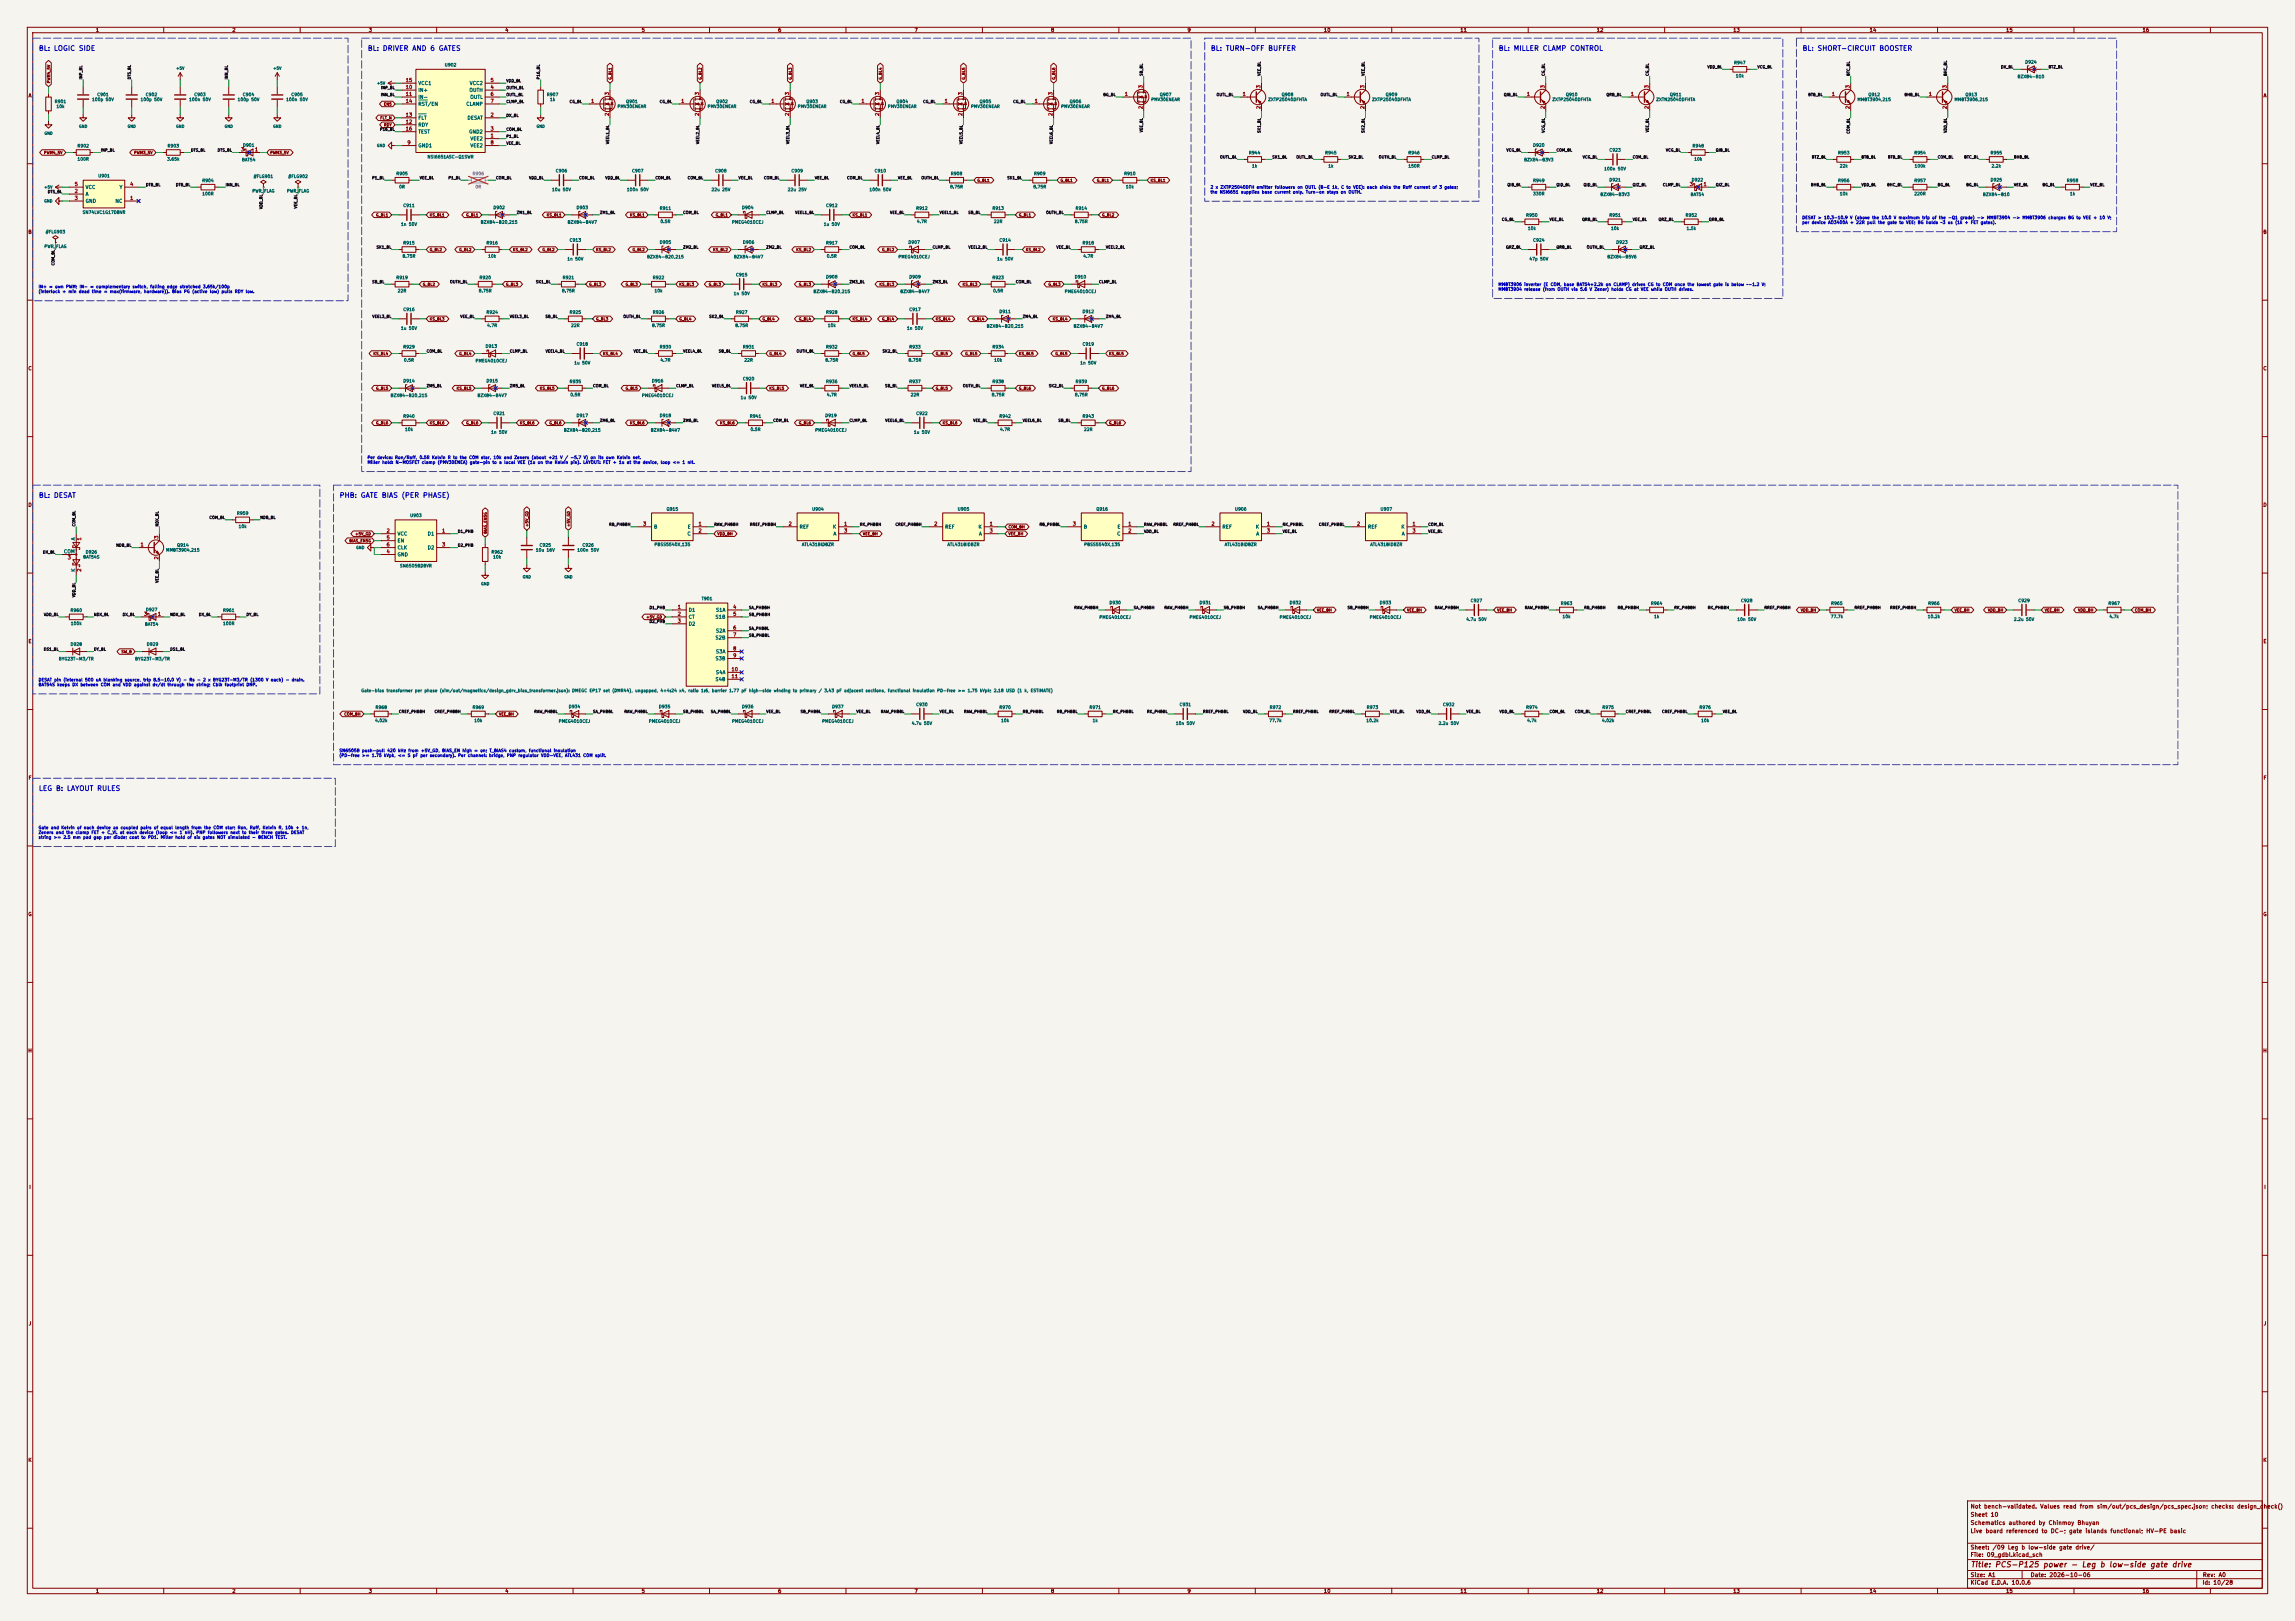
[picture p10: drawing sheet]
<svg xmlns="http://www.w3.org/2000/svg" width="841mm" height="594mm" viewBox="0 0 841 594" stroke-linecap="round" stroke-linejoin="round" font-family="sans-serif">
<defs><g id="words">
<text font-size="2" fill="#840000" x="722" y="574.8">Title: PCS-P125 power - Leg b low-side gate drive</text>
<g font-size="1.8" fill="#0000c2">
<text x="14.1" y="19.1">BL: LOGIC SIDE</text>
<text x="134.6" y="19.1">BL: DRIVER AND 6 GATES</text>
<text x="443.5" y="19.1">BL: TURN-OFF BUFFER</text>
<text x="549" y="19.1">BL: MILLER CLAMP CONTROL</text>
<text x="660.4" y="19.1">BL: SHORT-CIRCUIT BOOSTER</text>
<text x="14.1" y="182.8">BL: DESAT</text>
<text x="124.3" y="182.8">PHB: GATE BIAS (PER PHASE)</text>
<text x="14.1" y="290.3">LEG B: LAYOUT RULES</text>
</g>
<g font-size="1.5" fill="#840000">
<text x="721.9" y="556.1">Sheet 10</text>
<text x="721.9" y="553.1">Not bench-validated. Values read from sim/out/pcs_design/pcs_spec.json; checks: design_check()</text>
<text x="721.9" y="562.1">Live board referenced to DC-; gate islands functional; HV-PE basic</text>
<text x="721.9" y="559.1">Schematics authored by Chinmoy Bhuyan</text>
<text x="721.9" y="568.1">Sheet: /09 Leg b low-side gate drive/</text>
<text x="721.9" y="570.8">File: 09_gdbl.kicad_sch</text>
<text x="721.9" y="581">KiCad E.D.A. 10.0.6</text>
<text x="721.9" y="578.2">Size: A1</text>
<text x="743.9" y="578.2">Date: 2026-10-06</text>
<text x="806.9" y="581">Id: 10/28</text>
<text x="807" y="578.2">Rev: A0</text>
</g>
<g font-size="1.3" fill="#840000">
<text x="35" y="12">1</text>
<text x="85" y="12">2</text>
<text x="135" y="12">3</text>
<text x="185" y="12">4</text>
<text x="235" y="12">5</text>
<text x="285" y="12">6</text>
<text x="335" y="12">7</text>
<text x="385" y="12">8</text>
<text x="435" y="12">9</text>
<text x="485" y="12">10</text>
<text x="535" y="12">11</text>
<text x="585" y="12">12</text>
<text x="635" y="12">13</text>
<text x="685" y="12">14</text>
<text x="735" y="12">15</text>
<text x="785" y="12">16</text>
<text x="10.3" y="36">A</text>
<text x="829.3" y="36">A</text>
<text x="10.2" y="86">B</text>
<text x="829.2" y="86">B</text>
<text x="10.2" y="136">C</text>
<text x="829.2" y="136">C</text>
<text x="10.2" y="186">D</text>
<text x="829.2" y="186">D</text>
<text x="10.3" y="236">E</text>
<text x="829.3" y="236">E</text>
<text x="10.3" y="286">F</text>
<text x="829.3" y="286">F</text>
<text x="10.2" y="336">G</text>
<text x="829.2" y="336">G</text>
<text x="10.2" y="386">H</text>
<text x="829.2" y="386">H</text>
<text x="10.6" y="436">I</text>
<text x="829.6" y="436">I</text>
<text x="10.4" y="486">J</text>
<text x="829.4" y="486">J</text>
<text x="10.2" y="536">K</text>
<text x="829.2" y="536">K</text>
<text x="35" y="584">1</text>
<text x="85" y="584">2</text>
<text x="135" y="584">3</text>
<text x="185" y="584">4</text>
<text x="235" y="584">5</text>
<text x="285" y="584">6</text>
<text x="335" y="584">7</text>
<text x="385" y="584">8</text>
<text x="435" y="584">9</text>
<text x="485" y="584">10</text>
<text x="535" y="584">11</text>
<text x="585" y="584">12</text>
<text x="635" y="584">13</text>
<text x="685" y="584">14</text>
<text x="735" y="584">15</text>
<text x="785" y="584">16</text>
</g>
<g font-size="1.3" fill="#a90000">
<text x="148.5" y="32.9">10</text>
<text x="148.5" y="35.4">11</text>
<text x="148.5" y="30.3">15</text>
<text x="179.6" y="32.9">4</text>
<text x="179.6" y="30.3">5</text>
<text x="179.6" y="35.4">6</text>
<text x="223.4" y="35" transform="rotate(-90 223.4 35)">3</text>
<text x="256.4" y="35" transform="rotate(-90 256.4 35)">3</text>
<text x="289.4" y="35" transform="rotate(-90 289.4 35)">3</text>
<text x="322.4" y="35" transform="rotate(-90 322.4 35)">3</text>
<text x="352.9" y="35" transform="rotate(-90 352.9 35)">3</text>
<text x="385.9" y="35" transform="rotate(-90 385.9 35)">3</text>
<text x="412" y="35.4">1</text>
<text x="419" y="32.5" transform="rotate(-90 419 32.5)">3</text>
<text x="455.2" y="35.4">1</text>
<text x="462.1" y="32.5" transform="rotate(-90 462.1 32.5)">3</text>
<text x="493.3" y="35.4">1</text>
<text x="500.2" y="32.5" transform="rotate(-90 500.2 32.5)">3</text>
<text x="559.3" y="35.4">1</text>
<text x="566.3" y="32.5" transform="rotate(-90 566.3 32.5)">3</text>
<text x="597.4" y="35.4">1</text>
<text x="604.4" y="32.5" transform="rotate(-90 604.4 32.5)">3</text>
<text x="671.1" y="35.4">1</text>
<text x="678" y="32.5" transform="rotate(-90 678 32.5)">3</text>
<text x="706.7" y="35.4">1</text>
<text x="713.6" y="32.5" transform="rotate(-90 713.6 32.5)">3</text>
<text x="148.5" y="38">14</text>
<text x="179.6" y="38">7</text>
<text x="216.4" y="38">1</text>
<text x="249.5" y="38">1</text>
<text x="282.5" y="38">1</text>
<text x="315.5" y="38">1</text>
<text x="346" y="38">1</text>
<text x="379" y="38">1</text>
<text x="419" y="40.1" transform="rotate(-90 419 40.1)">2</text>
<text x="462.1" y="40.1" transform="rotate(-90 462.1 40.1)">2</text>
<text x="500.2" y="40.1" transform="rotate(-90 500.2 40.1)">2</text>
<text x="566.3" y="40.1" transform="rotate(-90 566.3 40.1)">2</text>
<text x="604.4" y="40.1" transform="rotate(-90 604.4 40.1)">2</text>
<text x="678" y="40.1" transform="rotate(-90 678 40.1)">2</text>
<text x="713.6" y="40.1" transform="rotate(-90 713.6 40.1)">2</text>
<text x="148.5" y="45.6">12</text>
<text x="148.5" y="43">13</text>
<text x="179.6" y="43">2</text>
<text x="223.4" y="42.6" transform="rotate(-90 223.4 42.6)">2</text>
<text x="256.4" y="42.6" transform="rotate(-90 256.4 42.6)">2</text>
<text x="289.4" y="42.6" transform="rotate(-90 289.4 42.6)">2</text>
<text x="322.4" y="42.6" transform="rotate(-90 322.4 42.6)">2</text>
<text x="352.9" y="42.6" transform="rotate(-90 352.9 42.6)">2</text>
<text x="385.9" y="42.6" transform="rotate(-90 385.9 42.6)">2</text>
<text x="148.5" y="48.1">16</text>
<text x="149.1" y="53.2">9</text>
<text x="179.6" y="50.7">1</text>
<text x="179.6" y="48.1">3</text>
<text x="179.6" y="53.2">8</text>
<text x="88.2" y="55.7">3</text>
<text x="93.2" y="55.7">1</text>
<text x="27.2" y="71">2</text>
<text x="27.2" y="68.4">5</text>
<text x="47.5" y="68.4">4</text>
<text x="619" y="68.4">3</text>
<text x="624.1" y="68.4">1</text>
<text x="27.2" y="73.5">3</text>
<text x="47.5" y="73.5">1</text>
<text x="58.3" y="197.6" transform="rotate(-90 58.3 197.6)">3</text>
<text x="141.5" y="195.4">2</text>
<text x="141.5" y="198">5</text>
<text x="161.8" y="195.4">1</text>
<text x="235.5" y="192.9">3</text>
<text x="255.8" y="192.9">1</text>
<text x="255.8" y="195.4">2</text>
<text x="288.8" y="192.9">2</text>
<text x="309.1" y="192.9">1</text>
<text x="309.1" y="195.4">3</text>
<text x="342.2" y="192.9">2</text>
<text x="362.5" y="192.9">1</text>
<text x="362.5" y="195.4">3</text>
<text x="393" y="192.9">3</text>
<text x="413.3" y="192.9">1</text>
<text x="413.3" y="195.4">2</text>
<text x="443.8" y="192.9">2</text>
<text x="464.1" y="192.9">1</text>
<text x="464.1" y="195.4">3</text>
<text x="497.1" y="192.9">2</text>
<text x="517.4" y="192.9">1</text>
<text x="517.4" y="195.4">3</text>
<text x="30" y="198.2" transform="rotate(-90 30 198.2)">1</text>
<text x="51.3" y="200.5">1</text>
<text x="141.5" y="203.1">4</text>
<text x="141.5" y="200.5">6</text>
<text x="161.8" y="200.5">3</text>
<text x="24.7" y="205.3">3</text>
<text x="30" y="209.6" transform="rotate(-90 30 209.6)">2</text>
<text x="58.3" y="205.2" transform="rotate(-90 58.3 205.2)">2</text>
<text x="52.6" y="225.9">3</text>
<text x="57.7" y="225.9">1</text>
<text x="248.2" y="223.4">1</text>
<text x="248.2" y="225.9">2</text>
<text x="268.5" y="223.4">4</text>
<text x="268.5" y="225.9">5</text>
<text x="248.2" y="228.5">3</text>
<text x="268.5" y="231">6</text>
<text x="268.5" y="233.5">7</text>
<text x="268.5" y="238.6">8</text>
<text x="268.5" y="241.2">9</text>
<text x="267.9" y="246.2">10</text>
<text x="267.9" y="248.8">11</text>
</g>
<g font-size="1.3" fill="#006464">
<text x="153.1" y="34">IN+</text>
<text x="153.1" y="31.4">VCC1</text>
<text x="171.9" y="34">OUTH</text>
<text x="172" y="31.4">VCC2</text>
<text x="153.1" y="36.5">IN-</text>
<text x="153.1" y="39.1">RST/EN</text>
<text x="170.7" y="39.1">CLAMP</text>
<text x="172.2" y="36.5">OUTL</text>
<text x="153.1" y="46.7">RDY</text>
<text x="153.1" y="44.1">FLT</text>
<text x="171.1" y="44.1">DESAT</text>
<text x="153.1" y="49.2">TEST</text>
<text x="171.7" y="49.2">GND2</text>
<text x="172.2" y="51.8">VEE2</text>
<text x="153.1" y="54.3">GND1</text>
<text x="172.2" y="54.3">VEE2</text>
<text x="31.2" y="69.5">VCC</text>
<text x="43.6" y="69.5">Y</text>
<text x="31.2" y="72.1">A</text>
<text x="31.2" y="74.6">GND</text>
<text x="42.1" y="74.6">NC</text>
<text x="145.5" y="196.5">VCC</text>
<text x="156.6" y="196.5">D1</text>
<text x="239.5" y="194">B</text>
<text x="251.7" y="196.5">C</text>
<text x="251.9" y="194">E</text>
<text x="292.8" y="194">REF</text>
<text x="305.1" y="194">K</text>
<text x="305.3" y="196.5">A</text>
<text x="346.2" y="194">REF</text>
<text x="358.4" y="194">K</text>
<text x="358.6" y="196.5">A</text>
<text x="397" y="194">B</text>
<text x="409.2" y="196.5">C</text>
<text x="409.3" y="194">E</text>
<text x="447.8" y="194">REF</text>
<text x="460" y="194">K</text>
<text x="460.2" y="196.5">A</text>
<text x="501.1" y="194">REF</text>
<text x="513.4" y="194">K</text>
<text x="513.5" y="196.5">A</text>
<text x="23.2" y="203.1">COM</text>
<text x="27.8" y="198.2" transform="rotate(-90 27.8 198.2)">A</text>
<text x="145.5" y="199.1">EN</text>
<text x="145.5" y="201.6">CLK</text>
<text x="156.6" y="201.6">D2</text>
<text x="27.8" y="209.7" transform="rotate(-90 27.8 209.7)">K</text>
<text x="145.5" y="204.2">GND</text>
<text x="252.2" y="224.5">D1</text>
<text x="252.2" y="227">CT</text>
<text x="262" y="227">S1B</text>
<text x="262.2" y="224.5">S1A</text>
<text x="252.2" y="229.6">D2</text>
<text x="262.2" y="232.1">S2A</text>
<text x="262" y="234.6">S2B</text>
<text x="262.2" y="239.7">S3A</text>
<text x="262" y="242.3">S3B</text>
<text x="262" y="249.9">S4B</text>
<text x="262.2" y="247.3">S4A</text>
</g>
<g font-size="1.1" fill="#006464">
<text x="635.3" y="23.8">R947</text>
<text x="742" y="23.6">D924</text>
<text x="162.8" y="24.6">U902</text>
<text x="635.9" y="28.6">10k</text>
<text x="739.2" y="28.9">BZX84-B10</text>
<text x="35.5" y="35.5">C901</text>
<text x="53.3" y="35.5">C902</text>
<text x="71" y="35.5">C903</text>
<text x="88.8" y="35.5">C904</text>
<text x="106.6" y="35.5">C905</text>
<text x="200.3" y="35.5">R907</text>
<text x="424.9" y="35.5">Q907</text>
<text x="469.5" y="35.5">Q908</text>
<text x="507.6" y="35.5">Q909</text>
<text x="573.7" y="35.5">Q910</text>
<text x="611.8" y="35.5">Q911</text>
<text x="684.5" y="35.5">Q912</text>
<text x="720.1" y="35.5">Q913</text>
<text x="19.9" y="38">R901</text>
<text x="20.5" y="39.8">10k</text>
<text x="33.6" y="37.3">100p 50V</text>
<text x="51.4" y="37.3">100p 50V</text>
<text x="69.2" y="37.3">100n 50V</text>
<text x="86.9" y="37.3">100p 50V</text>
<text x="104.7" y="37.3">100n 50V</text>
<text x="201.4" y="37.3">1k</text>
<text x="226.1" y="39.8">PMV30ENEAR</text>
<text x="229.3" y="38">Q901</text>
<text x="259.2" y="39.8">PMV30ENEAR</text>
<text x="262.3" y="38">Q902</text>
<text x="292.2" y="39.8">PMV30ENEAR</text>
<text x="295.3" y="38">Q903</text>
<text x="325.2" y="39.8">PMV30ENEAR</text>
<text x="328.3" y="38">Q904</text>
<text x="355.7" y="39.8">PMV30ENEAR</text>
<text x="358.8" y="38">Q905</text>
<text x="388.7" y="39.8">PMV30ENEAR</text>
<text x="391.8" y="38">Q906</text>
<text x="421.7" y="37.3">PMV30ENEAR</text>
<text x="464.6" y="37.3">ZXTP25040DFHTA</text>
<text x="502.7" y="37.3">ZXTP25040DFHTA</text>
<text x="568.7" y="37.3">ZXTP25040DFHTA</text>
<text x="606.8" y="37.3">ZXTN25040DFHTA</text>
<text x="680.5" y="37.3">MMBT3904,215</text>
<text x="716.1" y="37.3">MMBT3906,215</text>
<text x="28.2" y="54.3">R902</text>
<text x="28.2" y="59.1">100R</text>
<text x="61.1" y="59.1">3.65k</text>
<text x="61.3" y="54.3">R903</text>
<text x="88.5" y="59.4">BAT54</text>
<text x="88.9" y="54">D901</text>
<text x="156.5" y="58.3">NSI6651ASC-Q1SWR</text>
<text x="457.5" y="56.8">R944</text>
<text x="485.4" y="56.8">R945</text>
<text x="515.9" y="56.8">R946</text>
<text x="558.4" y="59.4">BZX84-B3V3</text>
<text x="561.6" y="54">D920</text>
<text x="589.6" y="55.8">C923</text>
<text x="620.1" y="54.3">R948</text>
<text x="620.7" y="59.1">10k</text>
<text x="673.4" y="56.8">R953</text>
<text x="701.3" y="56.8">R954</text>
<text x="729.3" y="56.8">R955</text>
<text x="35.8" y="65.3">U901</text>
<text x="92.8" y="65.5">#FLG901</text>
<text x="105.5" y="65.5">#FLG902</text>
<text x="145.1" y="64.5">R905</text>
<text x="203.5" y="63.4">C906</text>
<text x="231.4" y="63.4">C907</text>
<text x="261.9" y="63.4">C908</text>
<text x="289.9" y="63.4">C909</text>
<text x="320.3" y="63.4">C910</text>
<text x="348.3" y="64.5">R908</text>
<text x="378.8" y="64.5">R909</text>
<text x="411.8" y="64.5">R910</text>
<text x="458.7" y="61.7">1k</text>
<text x="486.6" y="61.7">1k</text>
<text x="515.9" y="61.7">150R</text>
<text x="587.7" y="62.7">100n 50V</text>
<text x="674" y="61.7">22k</text>
<text x="701.5" y="61.7">100k</text>
<text x="729.7" y="61.7">2.2k</text>
<text x="74" y="67">R904</text>
<text x="74" y="71.8">100R</text>
<text x="92.3" y="70.8">PWR_FLAG</text>
<text x="105" y="70.8">PWR_FLAG</text>
<text x="146.1" y="69.3">0R</text>
<text x="202.1" y="70.3">10u 50V</text>
<text x="229.6" y="70.3">100n 50V</text>
<text x="260.6" y="70.3">22u 25V</text>
<text x="288.5" y="70.3">22u 25V</text>
<text x="318.5" y="70.3">100n 50V</text>
<text x="348" y="69.3">8.75R</text>
<text x="378.5" y="69.3">8.75R</text>
<text x="412.4" y="69.3">10k</text>
<text x="561.6" y="67">R949</text>
<text x="561.6" y="71.8">330R</text>
<text x="589.6" y="66.7">D921</text>
<text x="619.8" y="66.7">D922</text>
<text x="673.4" y="67">R956</text>
<text x="674" y="71.8">10k</text>
<text x="701.3" y="67">R957</text>
<text x="701.3" y="71.8">220R</text>
<text x="729.3" y="66.7">D925</text>
<text x="757.2" y="67">R958</text>
<text x="758.4" y="71.8">1k</text>
<text x="147.6" y="76.1">C911</text>
<text x="180.6" y="76.9">D902</text>
<text x="211.1" y="76.9">D903</text>
<text x="241.6" y="77.2">R911</text>
<text x="271.8" y="76.9">D904</text>
<text x="302.6" y="76.1">C912</text>
<text x="335.6" y="77.2">R912</text>
<text x="363.5" y="77.2">R913</text>
<text x="394" y="77.2">R914</text>
<text x="586.3" y="72.1">BZX84-B3V3</text>
<text x="619.4" y="72.1">BAT54</text>
<text x="726.5" y="72.1">BZX84-B10</text>
<text x="30.1" y="78.6">SN74LVC1G17DBVR</text>
<text x="146.8" y="83">1n 50V</text>
<text x="176" y="82.2">BZX84-B20,215</text>
<text x="207.9" y="82.2">BZX84-B4V7</text>
<text x="241.9" y="82">0.5R</text>
<text x="268.1" y="82.2">PMEG4010CEJ</text>
<text x="301.7" y="83">1u 50V</text>
<text x="335.9" y="82">4.7R</text>
<text x="364.1" y="82">22R</text>
<text x="393.7" y="82">8.75R</text>
<text x="559.1" y="79.7">R950</text>
<text x="589.6" y="79.7">R951</text>
<text x="617.5" y="79.7">R952</text>
<text x="16.6" y="85.8">#FLG903</text>
<text x="147.6" y="89.9">R915</text>
<text x="178.1" y="89.9">R916</text>
<text x="208.6" y="88.8">C913</text>
<text x="241.6" y="89.6">D905</text>
<text x="272.1" y="89.6">D906</text>
<text x="302.6" y="89.9">R917</text>
<text x="332.7" y="89.6">D907</text>
<text x="366.1" y="88.8">C914</text>
<text x="396.5" y="89.9">R918</text>
<text x="559.7" y="84.5">10k</text>
<text x="561.6" y="88.8">C924</text>
<text x="590.2" y="84.5">10k</text>
<text x="592.1" y="89.6">D923</text>
<text x="617.9" y="84.5">1.5k</text>
<text x="16.1" y="91.1">PWR_FLAG</text>
<text x="147.4" y="94.7">8.75R</text>
<text x="178.7" y="94.7">10k</text>
<text x="207.8" y="95.7">1n 50V</text>
<text x="237" y="94.9">BZX84-B20,215</text>
<text x="268.8" y="94.9">BZX84-B4V7</text>
<text x="302.8" y="94.7">0.5R</text>
<text x="329.1" y="94.9">PMEG4010CEJ</text>
<text x="365.2" y="95.7">1u 50V</text>
<text x="396.8" y="94.7">4.7R</text>
<text x="560.3" y="95.7">47p 50V</text>
<text x="588.9" y="94.9">BZX84-B5V6</text>
<text x="269.5" y="101.5">C915</text>
<text x="145.1" y="102.6">R919</text>
<text x="145.6" y="107.4">22R</text>
<text x="175.3" y="107.4">8.75R</text>
<text x="175.6" y="102.6">R920</text>
<text x="205.8" y="107.4">8.75R</text>
<text x="206" y="102.6">R921</text>
<text x="239.1" y="102.6">R922</text>
<text x="239.7" y="107.4">10k</text>
<text x="297.9" y="107.6">BZX84-B20,215</text>
<text x="302.6" y="102.3">D908</text>
<text x="329.8" y="107.6">BZX84-B4V7</text>
<text x="333" y="102.3">D909</text>
<text x="363.5" y="102.6">R923</text>
<text x="363.8" y="107.4">0.5R</text>
<text x="390" y="107.6">PMEG4010CEJ</text>
<text x="393.7" y="102.3">D910</text>
<text x="268.7" y="108.4">1n 50V</text>
<text x="147.6" y="114.2">C916</text>
<text x="178.1" y="115.3">R924</text>
<text x="208.6" y="115.3">R925</text>
<text x="239.1" y="115.3">R926</text>
<text x="269.5" y="115.3">R927</text>
<text x="302.6" y="115.3">R928</text>
<text x="333" y="114.2">C917</text>
<text x="366.1" y="115">D911</text>
<text x="396.5" y="115">D912</text>
<text x="146.8" y="121.1">1u 50V</text>
<text x="178.4" y="120.1">4.7R</text>
<text x="209.1" y="120.1">22R</text>
<text x="238.8" y="120.1">8.75R</text>
<text x="269.3" y="120.1">8.75R</text>
<text x="303.2" y="120.1">10k</text>
<text x="332.2" y="121.1">1n 50V</text>
<text x="361.4" y="120.3">BZX84-B20,215</text>
<text x="393.3" y="120.3">BZX84-B4V7</text>
<text x="147.6" y="128">R929</text>
<text x="177.8" y="127.7">D913</text>
<text x="211.1" y="126.9">C918</text>
<text x="241.6" y="128">R930</text>
<text x="272.1" y="128">R931</text>
<text x="302.6" y="128">R932</text>
<text x="333" y="128">R933</text>
<text x="363.5" y="128">R934</text>
<text x="396.5" y="126.9">C919</text>
<text x="147.9" y="132.8">0.5R</text>
<text x="174.1" y="133">PMEG4010CEJ</text>
<text x="210.3" y="133.8">1u 50V</text>
<text x="241.9" y="132.8">4.7R</text>
<text x="272.6" y="132.8">22R</text>
<text x="302.3" y="132.8">8.75R</text>
<text x="332.8" y="132.8">8.75R</text>
<text x="364.2" y="132.8">10k</text>
<text x="395.7" y="133.8">1n 50V</text>
<text x="147.6" y="140.4">D914</text>
<text x="178.1" y="140.4">D915</text>
<text x="208.6" y="140.7">R935</text>
<text x="238.8" y="140.4">D916</text>
<text x="272.1" y="139.6">C920</text>
<text x="302.6" y="140.7">R936</text>
<text x="333" y="140.7">R937</text>
<text x="363.5" y="140.7">R938</text>
<text x="394" y="140.7">R939</text>
<text x="143" y="145.7">BZX84-B20,215</text>
<text x="174.8" y="145.7">BZX84-B4V7</text>
<text x="208.9" y="145.5">0.5R</text>
<text x="235.1" y="145.7">PMEG4010CEJ</text>
<text x="271.3" y="146.5">1u 50V</text>
<text x="302.8" y="145.5">4.7R</text>
<text x="333.6" y="145.5">22R</text>
<text x="363.3" y="145.5">8.75R</text>
<text x="393.7" y="145.5">8.75R</text>
<text x="147.6" y="153.4">R940</text>
<text x="180.6" y="152.3">C921</text>
<text x="211.1" y="153.1">D917</text>
<text x="241.6" y="153.1">D918</text>
<text x="274.6" y="153.4">R941</text>
<text x="302.3" y="153.1">D919</text>
<text x="335.6" y="152.3">C922</text>
<text x="366.1" y="153.4">R942</text>
<text x="396.5" y="153.4">R943</text>
<text x="148.3" y="158.2">10k</text>
<text x="179.8" y="159.2">1n 50V</text>
<text x="206.5" y="158.4">BZX84-B20,215</text>
<text x="238.3" y="158.4">BZX84-B4V7</text>
<text x="274.9" y="158.2">0.5R</text>
<text x="298.6" y="158.4">PMEG4010CEJ</text>
<text x="334.8" y="159.2">1u 50V</text>
<text x="366.3" y="158.2">4.7R</text>
<text x="397.1" y="158.2">22R</text>
<text x="86.7" y="188.9">R959</text>
<text x="150.1" y="189.7">U903</text>
<text x="244.1" y="187.4">Q915</text>
<text x="297.5" y="187.4">U904</text>
<text x="350.8" y="187.4">U905</text>
<text x="401.6" y="187.4">Q916</text>
<text x="452.4" y="187.4">U906</text>
<text x="505.7" y="187.4">U907</text>
<text x="87.3" y="193.7">10k</text>
<text x="31.3" y="203.1">D926</text>
<text x="60.7" y="202.4">MMBT3904,215</text>
<text x="64.8" y="200.6">Q914</text>
<text x="179.9" y="203.1">R962</text>
<text x="196.2" y="202.4">10u 16V</text>
<text x="197.6" y="200.6">C925</text>
<text x="211.4" y="202.4">100n 50V</text>
<text x="213.3" y="200.6">C926</text>
<text x="239.7" y="200.4">PBSS5540X,135</text>
<text x="293.7" y="200.4">ATL431BIDBZR</text>
<text x="347.1" y="200.4">ATL431BIDBZR</text>
<text x="397.2" y="200.4">PBSS5540X,135</text>
<text x="448.7" y="200.4">ATL431BIDBZR</text>
<text x="502" y="200.4">ATL431BIDBZR</text>
<text x="30.4" y="204.9">BAT54S</text>
<text x="146.4" y="208.2">SN6505BDBVR</text>
<text x="180.6" y="204.9">10k</text>
<text x="257" y="220.2">T901</text>
<text x="406.4" y="221.7">D930</text>
<text x="439.4" y="221.7">D931</text>
<text x="472.4" y="221.7">D932</text>
<text x="505.5" y="221.7">D933</text>
<text x="538.8" y="220.9">C927</text>
<text x="571.8" y="221.9">R963</text>
<text x="604.8" y="221.9">R964</text>
<text x="637.8" y="220.9">C928</text>
<text x="670.9" y="221.9">R965</text>
<text x="706.4" y="221.9">R966</text>
<text x="739.4" y="220.9">C929</text>
<text x="772.5" y="221.9">R967</text>
<text x="25.7" y="224.5">R960</text>
<text x="53.3" y="224.2">D927</text>
<text x="81.6" y="224.5">R961</text>
<text x="402.7" y="227">PMEG4010CEJ</text>
<text x="435.7" y="227">PMEG4010CEJ</text>
<text x="468.8" y="227">PMEG4010CEJ</text>
<text x="501.8" y="227">PMEG4010CEJ</text>
<text x="537.2" y="227.8">4.7u 50V</text>
<text x="572.4" y="226.8">10k</text>
<text x="606" y="226.8">1k</text>
<text x="636.5" y="227.8">10n 50V</text>
<text x="670.7" y="226.8">77.7k</text>
<text x="706.3" y="226.8">10.2k</text>
<text x="737.8" y="227.8">2.2u 50V</text>
<text x="772.8" y="226.8">4.7k</text>
<text x="25.8" y="229.3">100k</text>
<text x="53" y="229.6">BAT54</text>
<text x="81.6" y="229.3">100R</text>
<text x="25.7" y="236.9">D928</text>
<text x="53.6" y="236.9">D929</text>
<text x="21.4" y="242.3">BYG23T-M3/TR</text>
<text x="49.4" y="242.3">BYG23T-M3/TR</text>
<text x="132.2" y="253.9">Gate-bias transformer per phase (sim/out/magnetics/design_gdrv_bias_transformer.json): DMEGC EP17 set (DMR44), ungapped, 4+4:24 x4, ratio 1:6, barrier 1.77 pF high-side winding to primary / 3.43 pF adjacent sections, functional insulation PD-free &gt;= 1.75 kVpk; 2.18 USD (1 k, ESTIMATE)</text>
<text x="137.5" y="260">R968</text>
<text x="173" y="260">R969</text>
<text x="208.3" y="259.8">D934</text>
<text x="241.3" y="259.8">D935</text>
<text x="271.8" y="259.8">D936</text>
<text x="304.8" y="259.8">D937</text>
<text x="335.6" y="259">C930</text>
<text x="366.1" y="260">R970</text>
<text x="399.1" y="260">R971</text>
<text x="432.1" y="259">C931</text>
<text x="465.1" y="260">R972</text>
<text x="500.7" y="260">R973</text>
<text x="528.6" y="259">C932</text>
<text x="559.1" y="260">R974</text>
<text x="587" y="260">R975</text>
<text x="622.6" y="260">R976</text>
<text x="137.3" y="264.9">4.02k</text>
<text x="173.7" y="264.9">10k</text>
<text x="204.6" y="265.1">PMEG4010CEJ</text>
<text x="237.6" y="265.1">PMEG4010CEJ</text>
<text x="268.1" y="265.1">PMEG4010CEJ</text>
<text x="301.1" y="265.1">PMEG4010CEJ</text>
<text x="334" y="265.9">4.7u 50V</text>
<text x="366.7" y="264.9">10k</text>
<text x="400.2" y="264.9">1k</text>
<text x="430.7" y="265.9">10n 50V</text>
<text x="465" y="264.9">77.7k</text>
<text x="500.5" y="264.9">10.2k</text>
<text x="527" y="265.9">2.2u 50V</text>
<text x="559.5" y="264.9">4.7k</text>
<text x="586.9" y="264.9">4.02k</text>
<text x="623.2" y="264.9">10k</text>
</g>
<g font-size="1.1" fill="#939391">
<text x="173" y="64.5">R906</text>
<text x="174.1" y="69.3">0R</text>
</g>
<g font-size="1.1" fill="#0000c2">
<text x="443.5" y="69.4">2 x ZXTP25040DFH emitter followers on OUTL (B-E 1k, C to VEE): each sinks the Roff current of 3 gates;</text>
<text x="443.5" y="71.2">the NSI6651 supplies base current only. Turn-on stays on OUTH.</text>
<text x="660.3" y="80.6">DESAT &gt; 10.3-10.9 V (above the 10.0 V maximum trip of the -Q1 grade) -&gt; MMBT3904 -&gt; MMBT3906 charges BG to VEE + 10 V;</text>
<text x="660.3" y="82.3">per device AO3400A + 22R pull the gate to VEE; BG holds ~3 us (1k + FET gates).</text>
<text x="14" y="105.9">IN+ = own PWM; IN- = complementary switch, falling edge stretched 3.65k/100p</text>
<text x="14" y="107.6">(interlock + min dead time = max(firmware, hardware)). Bias PG (active low) pulls RDY low.</text>
<text x="548.9" y="105">MMBT3906 inverter (E COM, base BAT54+2.2k on CLAMP) drives CG to COM once the lowest gate is below ~-1.2 V;</text>
<text x="548.9" y="106.8">MMBT3904 release (from OUTH via 5.6 V Zener) holds CG at VEE while OUTH drives.</text>
<text x="134.5" y="168.5">Per device: Ron/Roff, 0.5R Kelvin R to the COM star, 10k and Zeners (about +21 V / -5.7 V) on its own Kelvin net.</text>
<text x="134.5" y="170.2">Miller hold: N-MOSFET clamp (PMV30ENEA) gate-pin to a local VEE (1u on the Kelvin pin). LAYOUT: FET + 1u at the device, loop &lt;= 1 nH.</text>
<text x="14" y="249.9">DESAT pin (internal 500 uA blanking source, trip 8.5-10.0 V) - Rs - 2 x BYG23T-M3/TR (1300 V each) - drain.</text>
<text x="14" y="251.7">BAT54S keeps DX between COM and VDD against dv/dt through the string; Cblk footprint DNP.</text>
<text x="124.2" y="275.9">SN6505B push-pull 420 kHz from +5V_GD, BIAS_EN high = on; T_BIAS4 custom, functional insulation</text>
<text x="124.2" y="277.6">(PD-free &gt;= 1.75 kVpk, &lt;= 5 pF per secondary). Per channel: bridge, PNP regulator VDD-VEE, ATL431 COM split.</text>
<text x="14" y="304.1">Gate and Kelvin of each device as coupled pairs of equal length from the COM star; Ron, Roff, Kelvin R, 10k + 1n,</text>
<text x="14" y="305.9">Zeners and the clamp FET + C_VL at each device (loop &lt;= 1 nH). PNP followers next to their three gates. DESAT</text>
<text x="14" y="307.6">string &gt;= 2.5 mm pad gap per diode; coat to PD1. Miller hold of six gates NOT simulated - BENCH TEST.</text>
</g>
<g font-size="1" fill="#0f0f0f">
<text x="30.4" y="29.2" transform="rotate(-90 30.4 29.2)">INP_BL</text>
<text x="48.2" y="29.2" transform="rotate(-90 48.2 29.2)">DTS_BL</text>
<text x="83.7" y="29.2" transform="rotate(-90 83.7 29.2)">INN_BL</text>
<text x="198" y="29.2" transform="rotate(-90 198 29.2)">P16_BL</text>
<text x="419" y="27.9" transform="rotate(-90 419 27.9)">SB_BL</text>
<text x="462.2" y="27.9" transform="rotate(-90 462.2 27.9)">VEE_BL</text>
<text x="500.3" y="27.9" transform="rotate(-90 500.3 27.9)">VEE_BL</text>
<text x="566.3" y="27.9" transform="rotate(-90 566.3 27.9)">CG_BL</text>
<text x="604.4" y="27.9" transform="rotate(-90 604.4 27.9)">CG_BL</text>
<text x="625.6" y="25.3">VDD_BL</text>
<text x="643.9" y="25.3">VCG_BL</text>
<text x="678.1" y="27.9" transform="rotate(-90 678.1 27.9)">BTC_BL</text>
<text x="713.6" y="27.9" transform="rotate(-90 713.6 27.9)">BHC_BL</text>
<text x="733.1" y="25.3">DX_BL</text>
<text x="750.6" y="25.3">BTZ_BL</text>
<text x="139.4" y="35.5">INN_BL</text>
<text x="139.5" y="32.9">INP_BL</text>
<text x="185.4" y="30.4">VDD_BL</text>
<text x="185.4" y="35.5">OUTL_BL</text>
<text x="185.4" y="32.9">OUTH_BL</text>
<text x="404.2" y="35.5">BG_BL</text>
<text x="445.7" y="35.5">OUTL_BL</text>
<text x="483.8" y="35.5">OUTL_BL</text>
<text x="551" y="35.5">QIB_BL</text>
<text x="588.5" y="35.5">QRB_BL</text>
<text x="662.5" y="35.5">BTB_BL</text>
<text x="697.8" y="35.5">BHB_BL</text>
<text x="185.4" y="38">CLMP_BL</text>
<text x="208.6" y="38">CG_BL</text>
<text x="241.6" y="38">CG_BL</text>
<text x="274.6" y="38">CG_BL</text>
<text x="307.6" y="38">CG_BL</text>
<text x="338.1" y="38">CG_BL</text>
<text x="371.1" y="38">CG_BL</text>
<text x="185.4" y="43.1">DX_BL</text>
<text x="139.1" y="48.2">P16_BL</text>
<text x="185.4" y="53.2">VEE_BL</text>
<text x="185.4" y="50.7">P1_BL</text>
<text x="185.4" y="48.2">COM_BL</text>
<text x="223.4" y="52.9" transform="rotate(-90 223.4 52.9)">VEEL1_BL</text>
<text x="256.4" y="52.9" transform="rotate(-90 256.4 52.9)">VEEL2_BL</text>
<text x="289.5" y="52.9" transform="rotate(-90 289.5 52.9)">VEEL3_BL</text>
<text x="322.5" y="52.9" transform="rotate(-90 322.5 52.9)">VEEL4_BL</text>
<text x="353" y="52.9" transform="rotate(-90 353 52.9)">VEEL5_BL</text>
<text x="386" y="52.9" transform="rotate(-90 386 52.9)">VEEL6_BL</text>
<text x="419" y="48.6" transform="rotate(-90 419 48.6)">VEE_BL</text>
<text x="462.2" y="48.9" transform="rotate(-90 462.2 48.9)">SK1_BL</text>
<text x="500.3" y="48.9" transform="rotate(-90 500.3 48.9)">SK2_BL</text>
<text x="566.3" y="48.8" transform="rotate(-90 566.3 48.8)">VCG_BL</text>
<text x="604.4" y="48.6" transform="rotate(-90 604.4 48.6)">VEE_BL</text>
<text x="678.1" y="49.1" transform="rotate(-90 678.1 49.1)">COM_BL</text>
<text x="713.6" y="48.8" transform="rotate(-90 713.6 48.8)">VDD_BL</text>
<text x="36.8" y="55.8">INP_BL</text>
<text x="69.9" y="55.8">DTS_BL</text>
<text x="79.6" y="55.8">DTS_BL</text>
<text x="447" y="58.3">OUTL_BL</text>
<text x="466.1" y="58.3">SK1_BL</text>
<text x="474.9" y="58.3">OUTL_BL</text>
<text x="494" y="58.3">SK2_BL</text>
<text x="505.1" y="58.3">OUTH_BL</text>
<text x="524.5" y="58.3">CLMP_BL</text>
<text x="551.9" y="55.8">VCG_BL</text>
<text x="570.2" y="55.8">COM_BL</text>
<text x="579.8" y="58.3">VCG_BL</text>
<text x="598.2" y="58.3">COM_BL</text>
<text x="610.3" y="55.8">VCG_BL</text>
<text x="628.7" y="55.8">QIB_BL</text>
<text x="663.8" y="58.3">BTZ_BL</text>
<text x="682" y="58.3">BTB_BL</text>
<text x="691.7" y="58.3">BTB_BL</text>
<text x="709.9" y="58.3">COM_BL</text>
<text x="719.6" y="58.3">BTC_BL</text>
<text x="737.9" y="58.3">BHB_BL</text>
<text x="136.2" y="65.9">P1_BL</text>
<text x="153.7" y="65.9">VEE_BL</text>
<text x="164.2" y="65.9">P1_BL</text>
<text x="181.6" y="65.9">COM_BL</text>
<text x="193.8" y="65.9">VDD_BL</text>
<text x="212.1" y="65.9">COM_BL</text>
<text x="221.7" y="65.9">VDD_BL</text>
<text x="240" y="65.9">COM_BL</text>
<text x="251.8" y="65.9">COM_BL</text>
<text x="270.5" y="65.9">VEE_BL</text>
<text x="279.8" y="65.9">COM_BL</text>
<text x="298.5" y="65.9">VEE_BL</text>
<text x="310.3" y="65.9">COM_BL</text>
<text x="328.9" y="65.9">VEE_BL</text>
<text x="337.5" y="65.9">OUTH_BL</text>
<text x="369" y="65.9">SK1_BL</text>
<text x="17.4" y="71">DTS_BL</text>
<text x="53.3" y="68.5">DTB_BL</text>
<text x="64.3" y="68.5">DTB_BL</text>
<text x="82.6" y="68.5">INN_BL</text>
<text x="552.2" y="68.5">QIB_BL</text>
<text x="570.2" y="68.5">QID_BL</text>
<text x="580.2" y="68.5">QID_BL</text>
<text x="598.2" y="68.5">QIZ_BL</text>
<text x="609.2" y="68.5">CLMP_BL</text>
<text x="628.7" y="68.5">QIZ_BL</text>
<text x="663.5" y="68.5">BHB_BL</text>
<text x="682" y="68.5">VDD_BL</text>
<text x="691.4" y="68.5">BHC_BL</text>
<text x="709.9" y="68.5">BG_BL</text>
<text x="720.4" y="68.5">BG_BL</text>
<text x="737.9" y="68.5">VEE_BL</text>
<text x="748.3" y="68.5">BG_BL</text>
<text x="765.8" y="68.5">VEE_BL</text>
<text x="96.4" y="76.7" transform="rotate(-90 96.4 76.7)">VDD_BL</text>
<text x="109.1" y="76.6" transform="rotate(-90 109.1 76.6)">VEE_BL</text>
<text x="189.2" y="78.6">ZM1_BL</text>
<text x="219.7" y="78.6">ZM1_BL</text>
<text x="250.2" y="78.6">COM_BL</text>
<text x="280.7" y="78.6">CLMP_BL</text>
<text x="291.2" y="78.6">VEEL1_BL</text>
<text x="326" y="78.6">VEE_BL</text>
<text x="344.2" y="78.6">VEEL1_BL</text>
<text x="354.7" y="78.6">SB_BL</text>
<text x="383.2" y="78.6">OUTH_BL</text>
<text x="550.2" y="81.2">CG_BL</text>
<text x="567.7" y="81.2">VEE_BL</text>
<text x="579.7" y="81.2">QRB_BL</text>
<text x="598.2" y="81.2">VEE_BL</text>
<text x="607.6" y="81.2">QRZ_BL</text>
<text x="626.1" y="81.2">QRB_BL</text>
<text x="137.8" y="91.3">SK1_BL</text>
<text x="250.2" y="91.3">ZM2_BL</text>
<text x="280.7" y="91.3">ZM2_BL</text>
<text x="311.2" y="91.3">COM_BL</text>
<text x="341.6" y="91.3">CLMP_BL</text>
<text x="354.7" y="91.3">VEEL2_BL</text>
<text x="387" y="91.3">VEE_BL</text>
<text x="405.1" y="91.3">VEEL2_BL</text>
<text x="551.8" y="91.3">QRZ_BL</text>
<text x="570.2" y="91.3">QRB_BL</text>
<text x="581.3" y="91.3">OUTH_BL</text>
<text x="600.7" y="91.3">QRZ_BL</text>
<text x="20.2" y="97.4" transform="rotate(-90 20.2 97.4)">COM_BL</text>
<text x="136.2" y="104">SB_BL</text>
<text x="164.8" y="104">OUTH_BL</text>
<text x="196.3" y="104">SK1_BL</text>
<text x="311.2" y="104">ZM3_BL</text>
<text x="341.6" y="104">ZM3_BL</text>
<text x="372.1" y="104">COM_BL</text>
<text x="402.6" y="104">CLMP_BL</text>
<text x="136.3" y="116.7">VEEL3_BL</text>
<text x="168.6" y="116.7">VEE_BL</text>
<text x="186.7" y="116.7">VEEL3_BL</text>
<text x="199.7" y="116.7">SB_BL</text>
<text x="228.3" y="116.7">OUTH_BL</text>
<text x="259.8" y="116.7">SK2_BL</text>
<text x="374.7" y="116.7">ZM4_BL</text>
<text x="405.1" y="116.7">ZM4_BL</text>
<text x="156.2" y="129.4">COM_BL</text>
<text x="186.7" y="129.4">CLMP_BL</text>
<text x="199.8" y="129.4">VEEL4_BL</text>
<text x="232.1" y="129.4">VEE_BL</text>
<text x="250.2" y="129.4">VEEL4_BL</text>
<text x="263.2" y="129.4">SB_BL</text>
<text x="291.8" y="129.4">OUTH_BL</text>
<text x="323.3" y="129.4">SK2_BL</text>
<text x="156.2" y="142.1">ZM5_BL</text>
<text x="186.7" y="142.1">ZM5_BL</text>
<text x="217.2" y="142.1">COM_BL</text>
<text x="247.7" y="142.1">CLMP_BL</text>
<text x="260.8" y="142.1">VEEL5_BL</text>
<text x="293" y="142.1">VEE_BL</text>
<text x="311.2" y="142.1">VEEL5_BL</text>
<text x="324.2" y="142.1">SB_BL</text>
<text x="352.7" y="142.1">OUTH_BL</text>
<text x="384.2" y="142.1">SK2_BL</text>
<text x="219.7" y="154.8">ZM6_BL</text>
<text x="250.2" y="154.8">ZM6_BL</text>
<text x="283.2" y="154.8">COM_BL</text>
<text x="311.2" y="154.8">CLMP_BL</text>
<text x="324.3" y="154.8">VEEL6_BL</text>
<text x="356.5" y="154.8">VEE_BL</text>
<text x="374.7" y="154.8">VEEL6_BL</text>
<text x="387.7" y="154.8">SB_BL</text>
<text x="76.6" y="190.4">COM_BL</text>
<text x="95.3" y="190.4">NDB_BL</text>
<text x="27.8" y="193" transform="rotate(-90 27.8 193)">COM_BL</text>
<text x="58.3" y="193" transform="rotate(-90 58.3 193)">NDX_BL</text>
<text x="167.6" y="195.5">D1_PHB</text>
<text x="223.1" y="192.9">RB_PHBBH</text>
<text x="261.6" y="192.9">RAW_PHBBH</text>
<text x="274.7" y="192.9">RREF_PHBBH</text>
<text x="315" y="192.9">RK_PHBBH</text>
<text x="328" y="192.9">CREF_PHBBH</text>
<text x="380.8" y="192.9">RB_PHBBL</text>
<text x="419.1" y="192.9">RAW_PHBBL</text>
<text x="419.1" y="195.5">VDD_BL</text>
<text x="429.8" y="192.9">RREF_PHBBL</text>
<text x="469.9" y="192.9">RK_PHBBL</text>
<text x="469.9" y="195.5">VEE_BL</text>
<text x="483.2" y="192.9">CREF_PHBBL</text>
<text x="523.2" y="195.5">VEE_BL</text>
<text x="523.2" y="192.9">COM_BL</text>
<text x="15.6" y="203.1">DX_BL</text>
<text x="42.4" y="200.6">NDB_BL</text>
<text x="167.6" y="200.6">D2_PHB</text>
<text x="58.3" y="213.7" transform="rotate(-90 58.3 213.7)">VEE_BL</text>
<text x="27.8" y="219" transform="rotate(-90 27.8 219)">VDD_BL</text>
<text x="16" y="226">VDD_BL</text>
<text x="34.3" y="226">NDX_BL</text>
<text x="44.8" y="226">DX_BL</text>
<text x="62.2" y="226">NDX_BL</text>
<text x="72.7" y="226">DX_BL</text>
<text x="90.2" y="226">DY_BL</text>
<text x="237.9" y="223.4">D1_PHB</text>
<text x="274.3" y="223.4">SA_PHBBH</text>
<text x="274.3" y="226">SB_PHBBH</text>
<text x="393.5" y="223.4">RAW_PHBBH</text>
<text x="415.3" y="223.4">SA_PHBBH</text>
<text x="426.6" y="223.4">RAW_PHBBH</text>
<text x="448.3" y="223.4">SB_PHBBH</text>
<text x="460.8" y="223.4">SA_PHBBH</text>
<text x="493.6" y="223.4">SB_PHBBH</text>
<text x="525.6" y="223.4">RAW_PHBBH</text>
<text x="558.6" y="223.4">RAW_PHBBH</text>
<text x="580.4" y="223.4">RB_PHBBH</text>
<text x="592.7" y="223.4">RB_PHBBH</text>
<text x="613.4" y="223.4">RK_PHBBH</text>
<text x="625.7" y="223.4">RK_PHBBH</text>
<text x="646.4" y="223.4">RREF_PHBBH</text>
<text x="679.5" y="223.4">RREF_PHBBH</text>
<text x="692.5" y="223.4">RREF_PHBBH</text>
<text x="237.9" y="228.5">D2_PHB</text>
<text x="274.3" y="233.6">SB_PHBBL</text>
<text x="274.3" y="231">SA_PHBBL</text>
<text x="15.9" y="238.7">DS1_BL</text>
<text x="34.3" y="238.7">DY_BL</text>
<text x="62.2" y="238.7">DS1_BL</text>
<text x="146.1" y="261.5">CREF_PHBBH</text>
<text x="159.1" y="261.5">CREF_PHBBH</text>
<text x="195.7" y="261.5">RAW_PHBBL</text>
<text x="217.2" y="261.5">SA_PHBBL</text>
<text x="228.7" y="261.5">RAW_PHBBL</text>
<text x="250.2" y="261.5">SB_PHBBL</text>
<text x="260.3" y="261.5">SA_PHBBL</text>
<text x="280.7" y="261.5">VEE_BL</text>
<text x="293.2" y="261.5">SB_PHBBL</text>
<text x="313.7" y="261.5">VEE_BL</text>
<text x="322.7" y="261.5">RAW_PHBBL</text>
<text x="344.2" y="261.5">VEE_BL</text>
<text x="353.1" y="261.5">RAW_PHBBL</text>
<text x="374.7" y="261.5">RB_PHBBL</text>
<text x="387.2" y="261.5">RB_PHBBL</text>
<text x="407.7" y="261.5">RK_PHBBL</text>
<text x="420.2" y="261.5">RK_PHBBL</text>
<text x="440.7" y="261.5">RREF_PHBBL</text>
<text x="455.4" y="261.5">VDD_BL</text>
<text x="473.7" y="261.5">RREF_PHBBL</text>
<text x="487" y="261.5">RREF_PHBBL</text>
<text x="509.3" y="261.5">VEE_BL</text>
<text x="518.9" y="261.5">VDD_BL</text>
<text x="537.2" y="261.5">VEE_BL</text>
<text x="549.4" y="261.5">VDD_BL</text>
<text x="567.7" y="261.5">COM_BL</text>
<text x="577" y="261.5">COM_BL</text>
<text x="595.6" y="261.5">CREF_PHBBL</text>
<text x="608.9" y="261.5">CREF_PHBBL</text>
<text x="631.2" y="261.5">VEE_BL</text>
</g>
<g font-size="1" fill="#006464">
<text x="64.4" y="25.8">+5V</text>
<text x="100" y="25.8">+5V</text>
<text x="138" y="31.2">+5V</text>
<text x="28.9" y="47.1">GND</text>
<text x="46.6" y="47.1">GND</text>
<text x="64.4" y="47.1">GND</text>
<text x="82.2" y="47.1">GND</text>
<text x="100" y="47.1">GND</text>
<text x="196.5" y="47.1">GND</text>
<text x="16.2" y="49.6">GND</text>
<text x="138" y="54.1">GND</text>
<text x="16.1" y="69.3">+5V</text>
<text x="16.1" y="74.4">GND</text>
<text x="130.4" y="201.4">GND</text>
<text x="176.2" y="214.7">GND</text>
<text x="191.4" y="212.2">GND</text>
<text x="206.7" y="212.2">GND</text>
</g>
<g font-size="1" fill="#840000">
<text x="224.3" y="29.4" transform="rotate(-90 224.3 29.4)">G_BL1</text>
<text x="257.4" y="29.4" transform="rotate(-90 257.4 29.4)">G_BL2</text>
<text x="290.4" y="29.4" transform="rotate(-90 290.4 29.4)">G_BL3</text>
<text x="323.4" y="29.4" transform="rotate(-90 323.4 29.4)">G_BL4</text>
<text x="353.9" y="29.4" transform="rotate(-90 353.9 29.4)">G_BL5</text>
<text x="386.9" y="29.4" transform="rotate(-90 386.9 29.4)">G_BL6</text>
<text x="18.6" y="30.6" transform="rotate(-90 18.6 30.6)">PWM4_5V</text>
<text x="140.5" y="38.9">EN5</text>
<text x="139.2" y="44">FLT_N</text>
<text x="140.6" y="46.5">RDY</text>
<text x="16" y="56.7">PWM4_5V</text>
<text x="49" y="56.7">PWM3_5V</text>
<text x="98.9" y="56.7">PWM3_5V</text>
<text x="358" y="66.9">G_BL1</text>
<text x="388.5" y="66.9">G_BL1</text>
<text x="401.8" y="66.9">G_BL1</text>
<text x="421.5" y="66.9">KS_BL1</text>
<text x="137.7" y="79.6">G_BL1</text>
<text x="157.3" y="79.6">KS_BL1</text>
<text x="170.7" y="79.6">G_BL1</text>
<text x="200.2" y="79.6">KS_BL1</text>
<text x="230.7" y="79.6">KS_BL1</text>
<text x="262.1" y="79.6">G_BL1</text>
<text x="312.3" y="79.6">KS_BL1</text>
<text x="373.2" y="79.6">G_BL1</text>
<text x="403.7" y="79.6">G_BL2</text>
<text x="157.3" y="92.3">G_BL2</text>
<text x="168.1" y="92.3">G_BL2</text>
<text x="187.8" y="92.3">KS_BL2</text>
<text x="198.6" y="92.3">G_BL2</text>
<text x="218.3" y="92.3">KS_BL2</text>
<text x="231.6" y="92.3">G_BL2</text>
<text x="261.2" y="92.3">KS_BL2</text>
<text x="291.6" y="92.3">KS_BL2</text>
<text x="323.1" y="92.3">G_BL2</text>
<text x="375.8" y="92.3">KS_BL2</text>
<text x="154.8" y="105">G_BL2</text>
<text x="185.3" y="105">G_BL3</text>
<text x="215.8" y="105">G_BL3</text>
<text x="229.1" y="105">G_BL3</text>
<text x="248.8" y="105">KS_BL3</text>
<text x="259.6" y="105">G_BL3</text>
<text x="279.3" y="105">KS_BL3</text>
<text x="292.6" y="105">G_BL3</text>
<text x="322.1" y="105">KS_BL3</text>
<text x="352.6" y="105">KS_BL3</text>
<text x="384" y="105">G_BL3</text>
<text x="157.3" y="117.7">KS_BL3</text>
<text x="218.3" y="117.7">G_BL3</text>
<text x="248.8" y="117.7">G_BL4</text>
<text x="279.3" y="117.7">G_BL4</text>
<text x="292.6" y="117.7">G_BL4</text>
<text x="312.3" y="117.7">KS_BL4</text>
<text x="323.1" y="117.7">G_BL4</text>
<text x="342.8" y="117.7">KS_BL4</text>
<text x="356.1" y="117.7">G_BL4</text>
<text x="385.6" y="117.7">KS_BL4</text>
<text x="136.7" y="130.4">KS_BL4</text>
<text x="168.1" y="130.4">G_BL4</text>
<text x="220.8" y="130.4">KS_BL4</text>
<text x="281.8" y="130.4">G_BL4</text>
<text x="312.3" y="130.4">G_BL5</text>
<text x="342.8" y="130.4">G_BL5</text>
<text x="353.6" y="130.4">G_BL5</text>
<text x="373.2" y="130.4">KS_BL5</text>
<text x="386.6" y="130.4">G_BL5</text>
<text x="406.3" y="130.4">KS_BL5</text>
<text x="137.7" y="143.1">G_BL5</text>
<text x="167.2" y="143.1">KS_BL5</text>
<text x="197.7" y="143.1">KS_BL5</text>
<text x="229.1" y="143.1">G_BL5</text>
<text x="281.8" y="143.1">KS_BL5</text>
<text x="342.8" y="143.1">G_BL5</text>
<text x="373.2" y="143.1">G_BL6</text>
<text x="403.7" y="143.1">G_BL6</text>
<text x="137.7" y="155.8">G_BL6</text>
<text x="157.3" y="155.8">KS_BL6</text>
<text x="170.7" y="155.8">G_BL6</text>
<text x="190.4" y="155.8">KS_BL6</text>
<text x="201.2" y="155.8">G_BL6</text>
<text x="230.7" y="155.8">KS_BL6</text>
<text x="263.7" y="155.8">KS_BL6</text>
<text x="292.6" y="155.8">G_BL6</text>
<text x="345.3" y="155.8">KS_BL6</text>
<text x="406.3" y="155.8">G_BL6</text>
<text x="130" y="196.4">+5V_GD</text>
<text x="178.6" y="195.7" transform="rotate(-90 178.6 195.7)">BIAS_EN5G</text>
<text x="193.9" y="193.2" transform="rotate(-90 193.9 193.2)">+5V_GD</text>
<text x="209.1" y="193.2" transform="rotate(-90 209.1 193.2)">+5V_GD</text>
<text x="262.7" y="196.4">VDD_BH</text>
<text x="316.1" y="196.4">VEE_BH</text>
<text x="369.4" y="196.4">VEE_BH</text>
<text x="369.4" y="193.9">COM_BH</text>
<text x="127.9" y="198.9">BIAS_EN5G</text>
<text x="236.7" y="226.9">+5V_GD</text>
<text x="482.5" y="224.3">VEE_BH</text>
<text x="515.5" y="224.3">VEE_BH</text>
<text x="548.5" y="224.3">VEE_BH</text>
<text x="659.8" y="224.3">VDD_BH</text>
<text x="716.1" y="224.3">VEE_BH</text>
<text x="728.3" y="224.3">VDD_BH</text>
<text x="749.2" y="224.3">VEE_BH</text>
<text x="761.4" y="224.3">VDD_BH</text>
<text x="782.2" y="224.3">COM_BH</text>
<text x="44.3" y="239.6">SW_B</text>
<text x="126" y="262.4">COM_BH</text>
<text x="182.7" y="262.4">VEE_BH</text>
</g>
</g></defs>
<path d="M0 0h841v594h-841z" fill="#f5f4ef" stroke="#f5f4ef" stroke-width=".37"/>
<g fill="none" stroke="#840000" stroke-width=".37">
<path d="M10 10h821v574h-821zM12 12h817v570h-817zM60 10v2M110 10v2M160 10v2M210 10v2M260 10v2M310 10v2M360 10v2M410 10v2M460 10v2M510 10v2"/>
<path d="M560 10v2M610 10v2M660 10v2M710 10v2M760 10v2M810 10v2M10 60h2M829 60h2M10 110h2M829 110h2M10 160h2M829 160h2"/>
<path d="M10 210h2M829 210h2M10 260h2M829 260h2M10 310h2M829 310h2M10 360h2M829 360h2M10 410h2M829 410h2M10 460h2M829 460h2"/>
<path d="M10 510h2M829 510h2M10 560h2M721 550h108v32h-108zM829 560h2M721 578.5h108M721 575.5h108M721 571.5h108M721 565.5h108M741 575.5v3M805 575.5v6.5M60 582v2"/>
<path d="M110 582v2M160 582v2M210 582v2M260 582v2M310 582v2M360 582v2M410 582v2M460 582v2M510 582v2M560 582v2M610 582v2M660 582v2"/>
<path d="M710 582v2M760 582v2M810 582v2"/>
</g>
<path d="M447 188h15.3v10.1h-15.3z" fill="#ffffc2"/>
<path d="M442 193h5M447 188h15.3v10.1h-15.3zM462.3 193h5.1M462.3 195.6h5.1" fill="none" stroke="#840000" stroke-width=".37"/>
<path d="M30.5 66h15.2v10.2h-15.2z" fill="#ffffc2"/>
<g fill="none" stroke="#840000" stroke-width=".37">
<path d="M48.3 31.7v2.8M48.3 36.6v2.8M66 31.7v2.8M66 36.6v2.8M101.6 31.7v2.8M101.6 36.6v2.8M454.7 35.6h5.7M460.4 36.2l1.9 1.9v2.5M462.3 30.5v2.5l-1.9 1.9M492.8 35.6h5.7M498.5 36.2l1.9 1.9v2.5M500.4 30.5v2.5l-1.9 1.9"/>
<path d="M558.8 35.6h5.7M564.5 36.2l1.9 1.9v2.5M566.4 30.5v2.5l-1.9 1.9M87.6 55.9h7.6M89.5 55.2v-.6h.7v2.5h.6v-.6M90.2 55.9l2.5-1.3v2.5zM560.1 55.9h7.6M562.6 55.9l2.5-1.3v2.5zM563.1 54.6h-.5v2.5M588 58.4h2.8M592.8 58.4h2.8M25.4 73.7h5.1"/>
<path d="M25.4 71.1h5.1M25.4 68.6h5.1M30.5 66h15.2v10.2h-15.2zM45.7 73.7h5.1M45.7 68.6h5.1M50.4 73.3l.8 .7M51.2 73.3l-.8 .7M109.2 67.3l1-.6-1-.7-1 .7 1 .6v1.3M109.2 68.6h.1M588 68.6h7.6M590.5 68.6l2.6-1.3v2.5zM591.1 67.3h-.6v2.5"/>
<path d="M560.1 91.4h2.8M564.9 91.4h2.8M590.5 91.4h7.7M593.1 91.4l2.5-1.2v2.5zM593.6 90.2h-.5v2.5M504.2 223.5h7.6M506.1 222.9v-.7h.6v2.6h.7v-.6M506.7 223.5l2.6-1.3v2.6zM240 261.6h7.6M241.9 261v-.7h.7v2.6h.6v-.6M242.6 261.6l2.5-1.3v2.6zM334 261.6h2.8"/>
<path d="M338.8 261.6h2.8"/>
<circle cx="461" cy="35.6" r="2.82"/>
<circle cx="499.1" cy="35.6" r="2.82"/>
<circle cx="565.1" cy="35.6" r="2.82"/>
</g>
<g fill="none" stroke="#840000" stroke-width=".51">
<path d="M46.2 34.8h4.1M46.2 36.3h4.1M64 34.8h4.1M64 36.3h4.1M99.6 34.8h4M99.6 36.3h4M460.4 33.7v3.8M498.5 33.7v3.8M564.5 33.7v3.8M591.1 56.4v4.1M592.6 56.4v4.1M563.1 89.4v4.1"/>
<path d="M564.6 89.4v4.1M337.1 259.6v4.1M338.6 259.6v4.1"/>
</g>
<g fill="#840000" stroke="#840000" stroke-width=".37">
<path d="M565.1 36.8l1.1 .5-.5 .5z"/>
<path d="M499.1 36.8l1 .5-.5 .5z"/>
<path d="M461 36.8l1 .5-.5 .5z"/>
</g>
<path d="M500.4 188h15.2v10.1h-15.2z" fill="#ffffc2"/>
<g fill="none" stroke="#840000" stroke-width=".37">
<path d="M455.9 58.4h1.3M457.2 57.4h5.1v2h-5.1zM462.3 58.4h1.2M483.9 58.4h1.2M485.1 57.4h5.1v2h-5.1zM490.2 58.4h1.3M514.3 58.4h1.3M515.6 57.4h5.1v2h-5.1zM520.7 58.4h1.3M177.8 199.4v1.3M193 196.8v2.8M208.3 196.8v2.8"/>
<path d="M495.3 193h5.1M500.4 188h15.2v10.1h-15.2zM515.6 193h5.1M515.6 195.6h5.1M135.9 200.7v-1.3l-1.3 1.3 1.3 1.2v-1.2h1.3M176.8 200.7h2v5h-2zM177.8 209.5v1.3h1.3l-1.3 1.3-1.3-1.3h1.3M177.8 205.7v1.3M193 207v1.3h1.3l-1.3 1.2-1.2-1.2h1.2M193 201.7v2.8M208.3 207v1.3h1.2l-1.2 1.2-1.3-1.2h1.3M208.3 201.7v2.8"/>
<path d="M471.2 223.5h7.6M473.1 222.9v-.7h.6v2.6h.6v-.6M473.7 223.5l2.5-1.3v2.6zM570.2 223.5h1.3M571.5 222.5h5.1v2h-5.1zM576.6 223.5h1.2M463.5 261.6h1.3M464.8 260.6h5.1v2h-5.1zM469.9 261.6h1.3M499.1 261.6h1.3M500.4 260.6h5.1v2h-5.1zM505.5 261.6h1.2"/>
</g>
<path d="M191 199.9h4.1M206.2 199.9h4.1M191 201.4h4.1M206.2 201.4h4.1" fill="none" stroke="#840000" stroke-width=".51"/>
<path d="M144.8 190.5h15.2v15.2h-15.2z" fill="#ffffc2"/>
<g fill="none" stroke="#840000" stroke-width=".37">
<path d="M30.5 31.7v2.8M30.5 36.6v2.8M83.8 31.7v2.8M83.8 36.6v2.8M101.6 26.7l-.8 1.2M101.6 26.7l.8 1.2M101.6 26.7v2.5M596.9 35.6h5.7M602.6 36.2l1.9 1.9v2.5M604.5 30.5v2.5l-1.9 1.9M633.7 25.4h1.3M635 24.4h5.1v2h-5.1z"/>
<path d="M640.1 25.4h1.2M670.6 35.6h5.7M676.3 36.2l1.9 1.9v2.5M678.2 30.5v2.5l-1.9 1.9M706.1 35.6h5.7M711.8 36.2l1.9 1.9v2.5M713.7 30.5v2.5l-1.9 1.9M740.4 25.4h7.6M742.9 25.4l2.6-1.3v2.6zM743.5 24.1h-.6v2.6M30.5 41.9v1.3h1.2l-1.2 1.2-1.3-1.2h1.3M59.7 55.9h1.3"/>
<path d="M61 54.9h5v2h-5zM66 55.9h1.3M83.8 41.9v1.3h1.3l-1.3 1.2-1.3-1.2h1.3M101.6 41.9v1.3h1.3l-1.3 1.2-1.3-1.2h1.3M671.8 58.4h1.3M673.1 57.4h5.1v2h-5.1zM678.2 58.4h1.2M699.8 58.4h1.2M701 57.4h5.1v2h-5.1zM706.1 58.4h1.3M727.7 58.4h1.3M729 57.4h5.1v2h-5.1z"/>
<path d="M734.1 58.4h1.2M20.3 68.6h2.6M20.3 68.6l1.3 .7M21.6 73.7v-1.3l-1.3 1.3 1.3 1.2v-1.2h1.3M21.6 67.8l-1.3 .8M560.1 68.6h1.2M561.3 67.6h5.1v2h-5.1zM566.4 68.6h1.3M618.5 68.6h7.6M620.4 67.9v-.6h.6v2.5h.7v-.6M621 68.6l2.6-1.3v2.5zM671.8 68.6h1.3"/>
<path d="M673.1 67.6h5.1v2h-5.1zM678.2 68.6h1.2M699.8 68.6h1.2M701 67.6h5.1v2h-5.1zM706.1 68.6h1.3M727.7 68.6h7.6M730.2 68.6l2.6-1.3v2.5zM730.8 67.3h-.6v2.5M755.6 68.6h1.3M756.9 67.6h5.1v2h-5.1zM762 68.6h1.3M146 91.4h1.3"/>
<path d="M147.3 90.4h5.1v2.1h-5.1zM152.4 91.4h1.3M176.5 91.4h1.3M177.8 90.4h5.1v2.1h-5.1zM182.9 91.4h1.2M588 81.3h1.3M589.3 80.3h5.1v2h-5.1zM594.4 81.3h1.2M615.9 81.3h1.3M617.2 80.3h5.1v2h-5.1zM622.3 81.3h1.3M143.5 104.1h1.3"/>
<path d="M144.8 103.1h5.1v2.1h-5.1zM146 116.8h2.8M149.9 104.1h1.2M150.9 116.8h2.8M174 104.1h1.3M175.3 103.1h5v2.1h-5zM176.5 116.8h1.3M177.8 115.8h5.1v2.1h-5.1zM180.3 104.1h1.3M182.9 116.8h1.2M146 129.5h1.3M147.3 128.5h5.1v2.1h-5.1z"/>
<path d="M152.4 129.5h1.3M176.5 129.5h7.6M178.4 128.9v-.6h.7v2.5h.6v-.6M179.1 129.5l2.5-1.2v2.5zM146 142.2h7.7M146 154.9h1.3M147.3 153.9h5.1v2.1h-5.1zM148.6 142.2l2.5-1.2v2.5zM149.1 141h-.5v2.5M152.4 154.9h1.3M176.5 142.2h7.6M179.1 142.2l2.5-1.2v2.5z"/>
<path d="M179.1 154.9h2.8M179.6 141h-.5v2.5M183.9 154.9h2.8M26.7 198.8h2.5l-1.3 1.9zM27.9 195.6v15.2M58.4 195.6v2.5l-1.9 1.9M85.1 190.5h1.3M86.4 189.5h5v2h-5zM91.4 190.5h1.3M139.7 195.6h5.1M139.7 198.1h5.1M144.8 190.5h15.2v15.2h-15.2z"/>
<path d="M160 195.6h5.1M22.9 203.2h5M26.7 205.1h2.5l-1.3 1.9zM26.9 200h-.2v.7h2.5v.6h-.2M26.9 206.4h-.2v.6h2.5v.6h-.2M50.8 200.7h5.7M56.5 201.3l1.9 1.9v2.5M139.7 200.7h5.1M139.7 203.2h5.1M160 200.7h5.1M24.1 226.1h1.3M24.1 238.8h7.6"/>
<path d="M25.4 225h5.1v2.1h-5.1zM26.7 238.8l2.5-1.3v2.5zM26.7 237.5v2.5M30.5 226.1h1.2M52.1 226.1h7.6M52.1 238.8h7.6M54 225.4v-.6h.6v2.5h.6v-.6M54.6 226.1l2.5-1.3v2.5zM54.6 238.8l2.5-1.3v2.5zM54.6 237.5v2.5M80 226.1h1.3M81.3 225h5.1v2.1h-5.1z"/>
<path d="M86.4 226.1h1.2M537.2 223.5h2.8M542 223.5h2.8M603.2 223.5h1.3M604.5 222.5h5.1v2h-5.1zM609.6 223.5h1.3M636.3 223.5h2.8M641.1 223.5h2.8M669.3 223.5h1.3M670.6 222.5h5v2h-5zM675.6 223.5h1.3M704.8 223.5h1.3"/>
<path d="M706.1 222.5h5.1v2h-5.1zM711.2 223.5h1.3M737.9 223.5h2.8M742.7 223.5h2.8M770.9 223.5h1.3M772.2 222.5h5v2h-5zM777.2 223.5h1.3M135.9 261.6h1.3M137.2 260.6h5v2h-5zM142.2 261.6h1.3M171.4 261.6h1.3M172.7 260.6h5.1v2h-5.1z"/>
<path d="M177.8 261.6h1.3M207 261.6h7.6M208.9 261v-.7h.6v2.6h.7v-.6M209.5 261.6l2.6-1.3v2.6zM430.5 261.6h2.8M435.4 261.6h2.7M557.5 261.6h1.3M558.8 260.6h5.1v2h-5.1zM563.9 261.6h1.2M585.5 261.6h1.2M586.7 260.6h5.1v2h-5.1zM591.8 261.6h1.3"/>
<path d="M621 261.6h1.3M622.3 260.6h5.1v2h-5.1zM627.4 261.6h1.2"/>
<circle cx="603.2" cy="35.6" r="2.82"/>
<circle cx="676.9" cy="35.6" r="2.82"/>
<circle cx="712.5" cy="35.6" r="2.82"/>
<circle cx="57.1" cy="200.7" r="2.82"/>
</g>
<g fill="none" stroke="#840000" stroke-width=".51">
<path d="M28.4 34.8h4.1M28.4 36.3h4.1M81.8 34.8h4.1M81.8 36.3h4.1M602.6 33.7v3.8M676.3 33.7v3.8M711.8 33.7v3.8M149.1 114.8v4.1M150.6 114.8v4.1M182.1 152.9v4.1M183.6 152.9v4.1M56.5 198.8v3.8"/>
<path d="M540.3 221.5v4.1M541.8 221.5v4.1M639.3 221.5v4.1M640.8 221.5v4.1M740.9 221.5v4.1M742.4 221.5v4.1M433.6 259.6v4.1M435.1 259.6v4.1"/>
</g>
<g fill="#840000" stroke="#840000" stroke-width=".37">
<path d="M676.9 37.3l.5-.5 .5 1z"/>
<path d="M712.5 36.8l1 .5-.5 .5z"/>
<path d="M57.1 202.4l.6-.5 .5 1z"/>
<path d="M603.2 37.3l.6-.5 .5 1z"/>
<circle cx="27.9" cy="203.2" r=".25"/>
</g>
<path d="M396.2 188h15.3v10.1h-15.3z" fill="#ffffc2"/>
<g fill="none" stroke="#840000" stroke-width=".37">
<path d="M391.2 193h5M396.2 188h15.3v10.1h-15.3zM411.5 193h5.1M411.5 195.6h5.1M405.1 223.5h7.6M407 222.9v-.7h.7v2.6h.6v-.6M407.7 223.5l2.5-1.3v2.6zM438.1 223.5h7.7M440.1 222.9v-.7h.6v2.6h.6v-.6M440.7 223.5l2.5-1.3v2.6zM364.5 261.6h1.3M365.8 260.6h5v2h-5z"/>
<path d="M370.8 261.6h1.3M397.5 261.6h1.3M398.8 260.6h5.1v2h-5.1zM403.9 261.6h1.2"/>
</g>
<path d="M238.8 188h15.2v10.1h-15.2z" fill="#ffffc2"/>
<path d="M233.7 193h5.1M238.8 188h15.2v10.1h-15.2zM254 193h5.1M254 195.6h5.1" fill="none" stroke="#840000" stroke-width=".37"/>
<path d="M251.5 221h15.2v30.5h-15.2z" fill="#ffffc2"/>
<g fill="none" stroke="#840000" stroke-width=".37">
<path d="M215.9 38.1h5.3M221.2 36.2v3.8M221.7 36.3h2.6v3.6h-2.6M221.7 38.1h1.8v5.1M221.7 35.8v1M221.7 37.6v1M221.7 39.4v1M223.5 33v3.3M223.9 37.7h.8M224.3 37.7l.4 .7h-.8zM281.9 38.1h5.4M287.3 36.2v3.8"/>
<path d="M287.8 36.3h2.5v3.6h-2.5M287.8 38.1h1.8v5.1M287.8 35.8v1M287.8 37.6v1M287.8 39.4v1M289.6 33v3.3M289.9 37.7h.8M290.3 37.7l.4 .7h-.8zM179.1 78.7h7.6M181.6 78.7l2.5-1.2v2.5zM182.1 77.5h-.5v2.5M229.9 66h2.8"/>
<path d="M234.7 66h2.8M331.5 129.5h1.2M332.7 128.5h5.1v2.1h-5.1zM337.8 129.5h1.3M361.9 142.2h1.3M363.2 141.2h5.1v2.1h-5.1zM364.5 154.9h1.3M365.8 153.9h5v2.1h-5zM368.3 142.2h1.3M370.8 154.9h1.3M392.4 142.2h1.3M393.7 141.2h5.1v2.1h-5.1z"/>
<path d="M395 154.9h1.2M396.2 153.9h5.1v2.1h-5.1zM398.8 142.2h1.2M401.3 154.9h1.3M246.4 223.5h5.1M246.4 226.1h5.1M246.4 228.6h5.1M251.5 221h15.2v30.5h-15.2zM266.7 223.5h5.1M266.7 226.1h5.1M266.7 231.1h5.1M266.7 233.7h5.1"/>
<path d="M266.7 238.8h5.1M266.7 241.3h5.1M266.7 246.4h5.1M266.7 248.9h5.1M270.5 261.6h7.6M272.4 261v-.7h.6v2.6h.7v-.6M273 261.6l2.6-1.3v2.6zM303.5 261.6h7.6M305.4 261v-.7h.7v2.6h.6v-.6M306.1 261.6l2.5-1.3v2.6z"/>
<circle cx="222.6" cy="38.1" r="2.79"/>
<circle cx="288.7" cy="38.1" r="2.79"/>
</g>
<g fill="#840000" stroke="#840000" stroke-width=".37">
<path d="M288 38.1l1.1-.4v.8z"/>
<path d="M222 38.1l1-.4v.8z"/>
<circle cx="289.6" cy="36.3" r=".25"/>
<circle cx="289.6" cy="39.9" r=".25"/>
<circle cx="223.5" cy="36.3" r=".25"/>
<circle cx="223.5" cy="39.9" r=".25"/>
</g>
<path d="M232.9 64v4.1M234.4 64v4.1" fill="none" stroke="#840000" stroke-width=".51"/>
<path d="M345.4 188h15.3v10.1h-15.3z" fill="#ffffc2"/>
<g fill="none" stroke="#840000" stroke-width=".37">
<path d="M248.9 38.1h5.4M254.3 36.2v3.8M254.8 36.3h2.5v3.6h-2.5M254.8 38.1h1.7v5.1M254.8 35.8v1M254.8 37.6v1M254.8 39.4v1M256.5 33v3.3M256.9 37.7h.8M257.3 37.7l.4 .7h-.8zM240 78.7h1.3M241.3 77.7h5.1v2.1h-5.1z"/>
<path d="M246.4 78.7h1.2M260.3 66h2.8M265.2 66h2.8M240 154.9h7.6M242.6 154.9l2.5-1.2v2.5zM243.1 153.7h-.5v2.5M270.5 142.2h2.8M275.3 142.2h2.8M340.4 193h5M345.4 188h15.3v10.1h-15.3zM360.7 193h5.1M360.7 195.6h5.1"/>
<circle cx="255.7" cy="38.1" r="2.79"/>
</g>
<g fill="#840000" stroke="#840000" stroke-width=".37">
<path d="M255 38.1l1-.4v.8z"/>
<circle cx="256.5" cy="36.3" r=".25"/>
<circle cx="256.5" cy="39.9" r=".25"/>
</g>
<path d="M263.4 64v4.1M264.9 64v4.1M273.6 140.2v4.1M275.1 140.2v4.1" fill="none" stroke="#840000" stroke-width=".51"/>
<path d="M292.1 188h15.2v10.1h-15.2z" fill="#ffffc2"/>
<g fill="none" stroke="#840000" stroke-width=".37">
<path d="M16.8 35.6h2v5h-2zM17.8 34.3v1.3M66 26.7l-.7 1.2M66 26.7l.8 1.2M66 26.7v2.5M142.2 30.5l1.3 .7M142.2 30.5h2.6M143.5 29.7l-1.3 .8M315 38.1h5.3M320.3 36.2v3.8M320.8 36.3h2.5v3.6h-2.5M320.8 38.1h1.8v5.1"/>
<path d="M320.8 35.8v1M320.8 37.6v1M320.8 39.4v1M322.6 33v3.3M323 37.7h.7M323.3 37.7l.4 .7h-.7zM345.4 38.1h5.4M350.8 36.2v3.8M351.3 36.3h2.5v3.6h-2.5M351.3 38.1h1.8v5.1M351.3 35.8v1M351.3 37.6v1"/>
<path d="M351.3 39.4v1M353.1 33v3.3M353.4 37.7h.8M353.8 37.7l.4 .7h-.8zM378.5 38.1h5.3M383.8 36.2v3.8M384.3 36.3h2.5v3.6h-2.5M384.3 38.1h1.8v5.1M384.3 35.8v1M384.3 37.6v1M384.3 39.4v1M386.1 33v3.3"/>
<path d="M386.5 37.7h.7M386.8 37.7l.4 .7h-.7zM411.5 35.6h5.3M416.8 33.7v3.8M417.3 33.8h2.6v3.5h-2.6M417.3 35.6h1.8v5M417.3 33.3v1M417.3 35.1v1M417.3 36.8v1M419.1 30.5v3.3M419.5 35.2h.7M419.9 35.2l.3 .6h-.7z"/>
<path d="M17.8 44.4v1.3h1.2l-1.2 1.3-1.3-1.3h1.3M17.8 40.6v1.3M26.7 55.9h1.2M27.9 54.9h5.1v2h-5.1zM33 55.9h1.3M48.3 41.9v1.3h1.2l-1.2 1.2-1.3-1.2h1.3M66 41.9v1.3h1.3l-1.3 1.2-1.2-1.2h1.2M143.5 53.3v-1.2l-1.3 1.2 1.3 1.3v-1.3h1.3M198.1 41.9v1.3h1.3l-1.3 1.2-1.3-1.2h1.3M72.4 68.6h1.3M73.7 67.6h5v2h-5zM78.7 68.6h1.3"/>
<path d="M96.5 67.3l1-.6-1-.7-1 .7 1 .6v1.3M96.5 68.6h.1M270.5 78.7h7.6M272.4 78.1v-.6h.6v2.5h.7v-.6M273 78.7l2.6-1.2v2.5zM288.3 66h2.8M293.1 66h2.8M301 78.7h2.8M305.8 78.7h2.8M318.8 66h2.8M323.6 66h2.8M334 78.7h1.3"/>
<path d="M335.3 77.7h5.1v2.1h-5.1zM340.4 78.7h1.2M346.7 66h1.3M348 65h5.1v2.1h-5.1zM353.1 66h1.2M361.9 78.7h1.3M363.2 77.7h5.1v2.1h-5.1zM368.3 78.7h1.3M377.2 66h1.3M378.5 65h5v2.1h-5zM383.5 66h1.3M392.4 78.7h1.3"/>
<path d="M393.7 77.7h5.1v2.1h-5.1zM398.8 78.7h1.2M410.2 66h1.3M411.5 65h5.1v2.1h-5.1zM416.6 66h1.2M20.3 87.6l1-.6-1-.6-1 .6 1 .6v1.3M20.3 88.9h.1M240 91.4h7.6M242.6 91.4l2.5-1.2v2.5zM243.1 90.2h-.5v2.5M270.5 91.4h7.6M273 91.4l2.6-1.2v2.5z"/>
<path d="M273.6 90.2h-.6v2.5M301 91.4h1.3M302.3 90.4h5v2.1h-5zM307.3 91.4h1.3M331.5 91.4h7.6M333.4 90.8v-.6h.6v2.5h.6v-.6M334 91.4l2.5-1.2v2.5zM364.5 91.4h2.8M369.3 91.4h2.8M395 91.4h1.2M396.2 90.4h5.1v2.1h-5.1zM401.3 91.4h1.3"/>
<path d="M557.5 81.3h1.3M558.8 80.3h5.1v2h-5.1zM563.9 81.3h1.2M237.5 104.1h1.3M237.5 116.8h1.3M238.8 103.1h5v2.1h-5zM238.8 115.8h5v2.1h-5zM243.8 104.1h1.3M243.8 116.8h1.3M268 104.1h2.8M268 116.8h1.2M269.2 115.8h5.1v2.1h-5.1z"/>
<path d="M272.8 104.1h2.8M274.3 116.8h1.3M301 104.1h7.6M301 116.8h1.3M302.3 115.8h5v2.1h-5zM303.5 104.1l2.6-1.2v2.5zM304 102.9h-.5v2.5M307.3 116.8h1.3M331.5 104.1h7.6M331.5 116.8h2.8M334 104.1l2.5-1.2v2.5zM334.5 102.9h-.5v2.5"/>
<path d="M336.3 116.8h2.8M361.9 104.1h1.3M363.2 103.1h5.1v2.1h-5.1zM364.5 116.8h7.6M367 116.8l2.6-1.2v2.5zM367.5 115.6h-.5v2.5M368.3 104.1h1.3M392.4 104.1h7.6M394.3 103.5v-.6h.7v2.5h.6v-.6M395 104.1l2.5-1.2v2.5zM395 116.8h7.6M397.5 116.8l2.5-1.2v2.5z"/>
<path d="M398 115.6h-.5v2.5M240 129.5h1.3M241.3 128.5h5.1v2.1h-5.1zM246.4 129.5h1.2M270.5 129.5h1.3M271.8 128.5h5.1v2.1h-5.1zM276.9 129.5h1.2M301 129.5h1.3M302.3 128.5h5v2.1h-5zM307.3 129.5h1.3M361.9 129.5h1.3M363.2 128.5h5.1v2.1h-5.1z"/>
<path d="M368.3 129.5h1.3M395 129.5h2.8M399.8 129.5h2.8M237.5 142.2h7.6M239.4 141.6v-.6h.6v2.5h.7v-.6M240 142.2l2.6-1.2v2.5zM273 154.9h1.3M274.3 153.9h5.1v2.1h-5.1zM279.4 154.9h1.3M301 154.9h7.6M301 142.2h1.3M302.3 141.2h5v2.1h-5z"/>
<path d="M302.9 154.3v-.6h.6v2.5h.7v-.6M303.5 154.9l2.6-1.2v2.5zM307.3 142.2h1.3M331.5 142.2h1.2M332.7 141.2h5.1v2.1h-5.1zM334 154.9h2.8M337.8 142.2h1.3M338.8 154.9h2.8M287 193h5.1M292.1 188h15.2v10.1h-15.2zM307.3 193h5.1M307.3 195.6h5.1"/>
<path d="M527 261.6h2.8M531.9 261.6h2.8"/>
<circle cx="321.7" cy="38.1" r="2.79"/>
<circle cx="352.2" cy="38.1" r="2.79"/>
<circle cx="385.2" cy="38.1" r="2.79"/>
<circle cx="418.2" cy="35.6" r="2.79"/>
</g>
<g fill="none" stroke="#840000" stroke-width=".51">
<path d="M291.3 64v4.1M292.9 64v4.1M304 76.7v4.1M305.6 76.7v4.1M321.8 64v4.1M323.3 64v4.1M367.5 89.4v4.1M369.1 89.4v4.1M271 102.1v4.1M272.5 102.1v4.1M334.5 114.8v4.1M336 114.8v4.1"/>
<path d="M398 127.5v4.1M399.5 127.5v4.1M337.1 152.9v4.1M338.6 152.9v4.1M530.1 259.6v4.1M531.6 259.6v4.1"/>
</g>
<g fill="#840000" stroke="#840000" stroke-width=".37">
<path d="M417.6 35.6l1-.4v.7z"/>
<path d="M384.6 38.1l1-.4v.8z"/>
<path d="M321.1 38.1l1-.4v.8z"/>
<path d="M351.5 38.1l1.1-.4v.8z"/>
<circle cx="419.1" cy="33.8" r=".25"/>
<circle cx="419.1" cy="37.3" r=".25"/>
<circle cx="386.1" cy="36.3" r=".25"/>
<circle cx="386.1" cy="39.9" r=".25"/>
<circle cx="322.6" cy="36.3" r=".25"/>
<circle cx="322.6" cy="39.9" r=".25"/>
<circle cx="353.1" cy="36.3" r=".25"/>
<circle cx="353.1" cy="39.9" r=".25"/>
</g>
<path d="M152.4 25.4h25.4v30.5h-25.4z" fill="#ffffc2"/>
<g fill="none" stroke="#840000" stroke-width=".37">
<path d="M16.8 23l1-.9 1 .9v7.9l-1 .8-1-.8zM139.9 37.1h4l.9 1-.9 1h-4l-.8-1zM147.3 33h5.1M147.3 30.5h5.1M147.3 35.6h5.1M147.3 38.1h5.1M152.4 25.4h25.4v30.5h-25.4zM177.8 33h5.1M177.8 30.5h5.1M177.8 35.6h5.1M177.8 38.1h5.1M197.1 33h2v5.1h-2z"/>
<path d="M198.1 31.7v1.3M198.1 38.1v1.3M222.5 24l1-.8 1 .8v5.6l-1 .9-1-.9zM255.5 24l1-.8 1 .8v5.6l-1 .9-1-.9zM288.6 24l1-.8 1 .8v5.6l-1 .9-1-.9zM321.6 24l1-.8 1 .8v5.6l-1 .9-1-.9zM352.1 24l1-.8 1 .8v5.6l-1 .9-1-.9zM385.1 24l1-.8 1 .8v5.6l-1 .9-1-.9zM15.4 54.9h7.9l.8 1-.8 1h-7.9l-.9-1zM48.4 54.9h7.9l.8 1-.8 1h-7.9l-.9-1zM98.7 54.9h7.8l.9 1-.9 1h-7.8l-.9-1zM138.6 42.2h5.3l.9 1-.9 1h-5.3l-.9-1z"/>
<path d="M140 44.7h3.9l.9 1-.9 1h-3.9l-.9-1zM147.3 43.2h5.1M147.3 48.3h5.1M147.3 53.3h5.1M147.3 45.7h5.1M177.8 50.8h5.1M177.8 43.2h5.1M177.8 48.3h5.1M177.8 53.3h5.1M618.5 55.9h1.3M619.8 54.9h5v2h-5zM624.8 55.9h1.3"/>
<path d="M137.1 77.7h5.5l.9 1-.9 1h-5.5l-.9-1zM143.5 66h1.3M144.8 65h5.1v2.1h-5.1zM146 78.7h2.8M149.9 66h1.2M150.9 78.7h2.8M157.1 77.7h6.5l.9 1-.9 1h-6.5l-.9-1zM170.1 77.7h5.6l.8 1-.8 1h-5.6l-.9-1zM199.6 77.7h6.5l.9 1-.9 1h-6.5l-.9-1zM201.9 66h2.8M206.8 66h2.7M209.5 78.7h7.7"/>
<path d="M212.1 78.7l2.5-1.2v2.5zM212.6 77.5h-.5v2.5M230.1 77.7h6.5l.9 1-.9 1h-6.5l-.9-1zM261.5 77.7h5.6l.9 1-.9 1h-5.6l-.9-1zM312 77.7h6.6l.8 1-.8 1h-6.6l-.9-1zM357.7 65h5.6l.9 1-.9 1h-5.6l-.8-1zM373 77.7h5.6l.8 1-.8 1h-5.6l-.9-1zM388.2 65h5.6l.9 1-.9 1h-5.6l-.9-1zM401.2 65h5.6l.9 1-.9 1h-5.6l-.9-1zM403.5 77.7h5.5l.9 1-.9 1h-5.5l-.9-1zM421.2 65h6.6l.8 1-.8 1h-6.6l-.8-1zM157.1 90.4h5.6l.8 1-.8 1h-5.6l-.9-1z"/>
<path d="M167.5 90.4h5.6l.9 1-.9 1h-5.6l-.8-1zM187.6 90.4h6.5l.9 1-.9 1h-6.5l-.9-1zM198 90.4h5.6l.9 1-.9 1h-5.6l-.9-1zM207 91.4h2.8M211.8 91.4h2.8M218 90.4h6.6l.8 1-.8 1h-6.6l-.8-1zM231 90.4h5.6l.9 1-.9 1h-5.6l-.8-1zM260.6 90.4h6.5l.9 1-.9 1h-6.5l-.9-1zM291 90.4h6.6l.8 1-.8 1h-6.6l-.8-1zM322.5 90.4h5.6l.8 1-.8 1h-5.6l-.9-1zM375.5 90.4h6.6l.8 1-.8 1h-6.6l-.9-1zM154.5 103.1h5.6l.9 1-.9 1h-5.6l-.8-1z"/>
<path d="M157.1 115.8h6.5l.9 1-.9 1h-6.5l-.9-1zM185 103.1h5.6l.9 1-.9 1h-5.6l-.9-1zM204.5 104.1h1.2M205.7 103.1h5.1v2.1h-5.1zM207 116.8h1.3M208.3 115.8h5.1v2.1h-5.1zM210.8 104.1h1.3M213.4 116.8h1.2M215.5 103.1h5.6l.9 1-.9 1h-5.6l-.9-1zM218 115.8h5.6l.9 1-.9 1h-5.6l-.8-1zM228.5 103.1h5.6l.8 1-.8 1h-5.6l-.9-1zM248.5 103.1h6.6l.8 1-.8 1h-6.6l-.9-1z"/>
<path d="M248.5 115.8h5.6l.9 1-.9 1h-5.6l-.9-1zM259 103.1h5.6l.8 1-.8 1h-5.6l-.9-1zM279 115.8h5.6l.9 1-.9 1h-5.6l-.9-1zM279 103.1h6.5l.9 1-.9 1h-6.5l-.9-1zM292 115.8h5.6l.8 1-.8 1h-5.6l-.9-1zM292 103.1h5.6l.8 1-.8 1h-5.6l-.9-1zM312 115.8h6.6l.8 1-.8 1h-6.6l-.9-1zM321.5 103.1h6.6l.8 1-.8 1h-6.6l-.8-1zM322.5 115.8h5.6l.8 1-.8 1h-5.6l-.9-1zM342.5 115.8h6.5l.9 1-.9 1h-6.5l-.9-1zM352 103.1h6.5l.9 1-.9 1h-6.5l-.9-1zM355.5 115.8h5.6l.8 1-.8 1h-5.6l-.9-1z"/>
<path d="M383.4 103.1h5.6l.9 1-.9 1h-5.6l-.8-1zM385 115.8h6.6l.8 1-.8 1h-6.6l-.8-1zM136.1 128.5h6.5l.9 1-.9 1h-6.5l-.9-1zM167.5 128.5h5.6l.9 1-.9 1h-5.6l-.8-1zM209.5 129.5h2.8M214.4 129.5h2.8M220.6 128.5h6.5l.9 1-.9 1h-6.5l-.9-1zM281.5 128.5h5.6l.9 1-.9 1h-5.6l-.8-1zM312 128.5h5.6l.9 1-.9 1h-5.6l-.9-1zM342.5 128.5h5.6l.9 1-.9 1h-5.6l-.9-1zM353 128.5h5.5l.9 1-.9 1h-5.5l-.9-1zM373 128.5h6.5l.9 1-.9 1h-6.5l-.9-1z"/>
<path d="M386 128.5h5.6l.8 1-.8 1h-5.6l-.9-1zM406 128.5h6.5l.9 1-.9 1h-6.5l-.9-1zM137.1 141.2h5.5l.9 1-.9 1h-5.5l-.9-1zM137.1 153.9h5.5l.9 1-.9 1h-5.5l-.9-1zM157.1 153.9h6.5l.9 1-.9 1h-6.5l-.9-1zM166.6 141.2h6.5l.9 1-.9 1h-6.5l-.9-1zM170.1 153.9h5.6l.8 1-.8 1h-5.6l-.9-1zM190.1 153.9h6.5l.9 1-.9 1h-6.5l-.9-1zM197.1 141.2h6.5l.9 1-.9 1h-6.5l-.9-1zM200.6 153.9h5.5l.9 1-.9 1h-5.5l-.9-1zM207 142.2h1.3M208.3 141.2h5.1v2.1h-5.1z"/>
<path d="M209.5 154.9h7.7M212.1 154.9l2.5-1.2v2.5zM212.6 153.7h-.5v2.5M213.4 142.2h1.2M228.5 141.2h5.6l.8 1-.8 1h-5.6l-.9-1zM230.1 153.9h6.5l.9 1-.9 1h-6.5l-.9-1zM263.1 153.9h6.5l.9 1-.9 1h-6.5l-.9-1zM281.5 141.2h6.6l.8 1-.8 1h-6.6l-.8-1zM292 153.9h5.6l.8 1-.8 1h-5.6l-.9-1zM342.5 141.2h5.6l.9 1-.9 1h-5.6l-.9-1zM345 153.9h6.6l.8 1-.8 1h-6.6l-.8-1zM373 141.2h5.6l.8 1-.8 1h-5.6l-.9-1z"/>
<path d="M403.5 141.2h5.5l.9 1-.9 1h-5.5l-.9-1zM406 153.9h5.6l.9 1-.9 1h-5.6l-.9-1zM127.3 197.1h9l.9 1-.9 1h-9l-.9-1zM129.4 194.6h6.9l.9 1-.9 1h-6.9l-.8-1zM176.8 187l1-.9 1 .9v9l-1 .8-1-.8zM192 186.6l1-.9 1 .9v6.8l-1 .9-1-.9zM207.3 186.6l1-.9 1 .9v6.8l-1 .9-1-.9zM262.5 194.6h6.7l.9 1-.9 1h-6.7l-.9-1zM315.8 194.6h6.6l.8 1-.8 1h-6.6l-.8-1zM369.2 194.6h6.5l.9 1-.9 1h-6.5l-.9-1zM369.2 192h7l.9 1-.9 1h-7l-.9-1zM43.7 237.8h5l.8 1-.8 1h-5l-.8-1z"/>
<path d="M236.1 225.1h6.9l.8 1-.8 1h-6.9l-.9-1zM482.2 222.5h6.5l.9 1-.9 1h-6.5l-.9-1zM515.2 222.5h6.6l.8 1-.8 1h-6.6l-.9-1zM548.2 222.5h6.6l.8 1-.8 1h-6.6l-.8-1zM659.2 222.5h6.7l.8 1-.8 1h-6.7l-.9-1zM715.9 222.5h6.5l.9 1-.9 1h-6.5l-.9-1zM727.7 222.5h6.8l.8 1-.8 1h-6.8l-.8-1zM748.9 222.5h6.5l.9 1-.9 1h-6.5l-.9-1zM760.8 222.5h6.7l.8 1-.8 1h-6.7l-.9-1zM781.9 222.5h7.1l.9 1-.9 1h-7.1l-.9-1zM125.4 260.6h7.1l.8 1-.8 1h-7.1l-.9-1zM182.5 260.6h6.5l.9 1-.9 1h-6.5l-.9-1z"/>
</g>
<path d="M153.4 36.6h3.2M153.4 41.7h2.8" fill="none" stroke="#006464" stroke-width=".37"/>
<path d="M149.1 76.7v4.1M150.6 76.7v4.1M205 64v4.1M206.5 64v4.1M210.1 89.4v4.1M211.6 89.4v4.1M212.6 127.5v4.1M214.1 127.5v4.1" fill="none" stroke="#840000" stroke-width=".51"/>
<path d="M171.4 66h1.3M172.7 65h5.1v2.1h-5.1zM177.8 66h1.3" fill="none" stroke="#9c9b98" stroke-width=".37"/>
<path d="M171.7 64.6l7.1 2.9M178.8 64.6l-7.1 2.9" fill="none" stroke="#e12e31" stroke-width=".46"/>
<g fill="none" stroke="#009600" stroke-width=".37">
<path d="M17.8 31.7v2.6M30.5 29.2v2.5M30.5 39.4v2.5M48.3 29.2v2.5M48.3 39.4v2.5M66 29.2v2.5M66 39.4v2.5M83.8 29.2v2.5M83.8 39.4v2.5M101.6 29.2v2.5M101.6 39.4v2.5M144.8 35.6h2.5"/>
<path d="M144.8 33h2.5M144.8 30.5h2.5M144.8 38.1h2.5M182.9 35.6h2.5M182.9 33h2.5M182.9 30.5h2.5M182.9 38.1h2.5M198.1 29.2v2.5M198.1 39.4v2.5M213.4 38.1h2.5M223.5 30.5v2.5M246.4 38.1h2.5"/>
<path d="M256.5 30.5v2.5M279.4 38.1h2.5M289.6 30.5v2.5M312.4 38.1h2.6M322.6 30.5v2.5M342.9 38.1h2.5M353.1 30.5v2.5M375.9 38.1h2.6M386.1 30.5v2.5M408.9 35.6h2.6M419.1 27.9v2.6M452.1 35.6h2.6"/>
<path d="M462.3 27.9v2.6M490.2 35.6h2.6M500.4 27.9v2.6M556.3 35.6h2.5M566.4 27.9v2.6M594.4 35.6h2.5M604.5 27.9v2.6M631.2 25.4h2.5M641.3 25.4h2.6M668 35.6h2.6M678.2 27.9v2.6M703.6 35.6h2.5"/>
<path d="M713.7 27.9v2.6M737.9 25.4h2.5M748 25.4h2.6M17.8 41.9v2.5M24.1 55.9h2.6M34.3 55.9h2.5M57.1 55.9h2.6M67.3 55.9h2.5M85.1 55.9h2.5M95.2 55.9h2.6M144.8 48.3h2.5M144.8 43.2h2.5"/>
<path d="M144.8 53.3h2.5M144.8 45.7h2.5M182.9 48.3h2.5M182.9 43.2h2.5M182.9 50.8h2.5M182.9 53.3h2.5M223.5 43.2v2.5M256.5 43.2v2.5M289.6 43.2v2.5M322.6 43.2v2.5M353.1 43.2v2.5M386.1 43.2v2.5"/>
<path d="M419.1 40.6v2.6M453.4 58.4h2.5M462.3 40.6v2.6M463.5 58.4h2.6M481.3 58.4h2.6M491.5 58.4h2.5M500.4 40.6v2.6M511.8 58.4h2.5M522 58.4h2.5M557.5 55.9h2.6M566.4 40.6v2.6M567.7 55.9h2.5"/>
<path d="M585.5 58.4h2.5M595.6 58.4h2.6M604.5 40.6v2.6M615.9 55.9h2.6M626.1 55.9h2.5M669.3 58.4h2.5M678.2 40.6v2.6M679.4 58.4h2.6M697.2 58.4h2.6M707.4 58.4h2.5M713.7 40.6v2.6M725.2 58.4h2.5"/>
<path d="M735.3 58.4h2.6M22.9 68.6h2.5M22.9 73.7h2.5M22.9 71.1h2.5M50.8 68.6h2.5M69.8 68.6h2.6M80 68.6h2.5M96.5 68.6v2.5M109.2 68.6v2.5M141 66h2.5M143.5 78.7h2.5M151.1 66h2.6"/>
<path d="M153.7 78.7h2.5M168.9 66h2.5M176.5 78.7h2.6M179.1 66h2.5M186.7 78.7h2.5M199.4 66h2.5M207 78.7h2.5M209.5 66h2.6M217.2 78.7h2.5M227.3 66h2.6M237.5 66h2.5M237.5 78.7h2.5"/>
<path d="M247.6 78.7h2.6M257.8 66h2.5M268 66h2.5M268 78.7h2.5M278.1 78.7h2.6M285.7 66h2.6M295.9 66h2.5M298.4 78.7h2.6M308.6 78.7h2.5M316.2 66h2.6M326.4 66h2.5M331.5 78.7h2.5"/>
<path d="M341.6 78.7h2.6M344.2 66h2.5M354.3 66h2.6M359.4 78.7h2.5M369.6 78.7h2.5M374.6 66h2.6M384.8 66h2.5M389.9 78.7h2.5M400 78.7h2.6M407.7 66h2.5M417.8 66h2.6M557.5 68.6h2.6"/>
<path d="M567.7 68.6h2.5M585.5 68.6h2.5M595.6 68.6h2.6M615.9 68.6h2.6M626.1 68.6h2.5M669.3 68.6h2.5M679.4 68.6h2.6M697.2 68.6h2.6M707.4 68.6h2.5M725.2 68.6h2.5M735.3 68.6h2.6M753.1 68.6h2.5"/>
<path d="M763.3 68.6h2.5M20.3 88.9v2.5M143.5 91.4h2.5M153.7 91.4h2.5M174 91.4h2.5M184.1 91.4h2.6M204.5 91.4h2.5M214.6 91.4h2.6M237.5 91.4h2.5M247.6 91.4h2.6M268 91.4h2.5M278.1 91.4h2.6"/>
<path d="M298.4 91.4h2.6M308.6 91.4h2.5M328.9 91.4h2.6M339.1 91.4h2.5M361.9 91.4h2.6M372.1 91.4h2.5M392.4 91.4h2.6M402.6 91.4h2.5M555 81.3h2.5M557.5 91.4h2.6M565.1 81.3h2.6M567.7 91.4h2.5"/>
<path d="M585.5 81.3h2.5M588 91.4h2.5M595.6 81.3h2.6M598.2 91.4h2.5M613.4 81.3h2.5M623.6 81.3h2.5M141 104.1h2.5M143.5 116.8h2.5M151.1 104.1h2.6M153.7 116.8h2.5M171.4 104.1h2.6M174 116.8h2.5"/>
<path d="M181.6 104.1h2.5M184.1 116.8h2.6M201.9 104.1h2.6M204.5 116.8h2.5M212.1 104.1h2.5M214.6 116.8h2.6M234.9 116.8h2.6M234.9 104.1h2.6M245.1 116.8h2.5M245.1 104.1h2.5M265.4 116.8h2.6M265.4 104.1h2.6"/>
<path d="M275.6 116.8h2.5M275.6 104.1h2.5M298.4 116.8h2.6M298.4 104.1h2.6M308.6 116.8h2.5M308.6 104.1h2.5M328.9 116.8h2.6M328.9 104.1h2.6M339.1 116.8h2.5M339.1 104.1h2.5M359.4 104.1h2.5M361.9 116.8h2.6"/>
<path d="M369.6 104.1h2.5M372.1 116.8h2.5M389.9 104.1h2.5M392.4 116.8h2.6M400 104.1h2.6M402.6 116.8h2.5M143.5 129.5h2.5M153.7 129.5h2.5M174 129.5h2.5M184.1 129.5h2.6M207 129.5h2.5M217.2 129.5h2.5"/>
<path d="M237.5 129.5h2.5M247.6 129.5h2.6M268 129.5h2.5M278.1 129.5h2.6M298.4 129.5h2.6M308.6 129.5h2.5M328.9 129.5h2.6M339.1 129.5h2.5M359.4 129.5h2.5M369.6 129.5h2.5M392.4 129.5h2.6M402.6 129.5h2.5"/>
<path d="M143.5 154.9h2.5M143.5 142.2h2.5M153.7 154.9h2.5M153.7 142.2h2.5M174 142.2h2.5M176.5 154.9h2.6M184.1 142.2h2.6M186.7 154.9h2.5M204.5 142.2h2.5M207 154.9h2.5M214.6 142.2h2.6M217.2 154.9h2.5"/>
<path d="M234.9 142.2h2.6M237.5 154.9h2.5M245.1 142.2h2.5M247.6 154.9h2.6M268 142.2h2.5M270.5 154.9h2.5M278.1 142.2h2.6M280.7 154.9h2.5M298.4 154.9h2.6M298.4 142.2h2.6M308.6 154.9h2.5M308.6 142.2h2.5"/>
<path d="M328.9 142.2h2.6M331.5 154.9h2.5M339.1 142.2h2.5M341.6 154.9h2.6M359.4 142.2h2.5M361.9 154.9h2.6M369.6 142.2h2.5M372.1 154.9h2.5M389.9 142.2h2.5M392.4 154.9h2.6M400 142.2h2.6M402.6 154.9h2.5"/>
<path d="M27.9 193v2.6M58.4 193v2.6M82.5 190.5h2.6M92.7 190.5h2.5M137.2 195.6h2.5M137.2 198.1h2.5M165.1 195.6h2.5M177.8 196.8v2.6M193 194.3v2.5M208.3 194.3v2.5M231.1 193h2.6M259.1 193h2.5"/>
<path d="M259.1 195.6h2.5M284.5 193h2.5M312.4 193h2.6M312.4 195.6h2.6M337.8 193h2.6M365.8 193h2.5M365.8 195.6h2.5M388.6 193h2.6M416.6 193h2.5M416.6 195.6h2.5M439.4 193h2.6M467.4 193h2.5"/>
<path d="M467.4 195.6h2.5M492.8 193h2.5M520.7 193h2.5M520.7 195.6h2.5M20.3 203.2h2.6M27.9 210.8v2.6M48.3 200.7h2.5M58.4 205.7v2.6M139.7 200.7h-2.5v2.5h2.5M165.1 200.7h2.5M177.8 207v2.5M193 204.5v2.5"/>
<path d="M208.3 204.5v2.5M21.6 226.1h2.5M21.6 238.8h2.5M31.7 226.1h2.6M31.7 238.8h2.6M49.5 226.1h2.6M49.5 238.8h2.6M59.7 226.1h2.5M59.7 238.8h2.5M77.5 226.1h2.5M87.6 226.1h2.6M243.8 228.6h2.6"/>
<path d="M243.8 226.1h2.6M243.8 223.5h2.6M271.8 226.1h2.5M271.8 223.5h2.5M271.8 231.1h2.5M271.8 233.7h2.5M402.6 223.5h2.5M412.7 223.5h2.6M435.6 223.5h2.5M445.8 223.5h2.5M468.6 223.5h2.6M478.8 223.5h2.5"/>
<path d="M501.6 223.5h2.6M511.8 223.5h2.5M534.7 223.5h2.5M544.8 223.5h2.6M567.7 223.5h2.5M577.8 223.5h2.6M600.7 223.5h2.5M610.9 223.5h2.5M633.7 223.5h2.6M643.9 223.5h2.5M666.7 223.5h2.6M676.9 223.5h2.5"/>
<path d="M702.3 223.5h2.5M712.5 223.5h2.5M735.3 223.5h2.6M745.5 223.5h2.5M768.3 223.5h2.6M778.5 223.5h2.5M133.3 261.6h2.6M143.5 261.6h2.5M168.9 261.6h2.5M179.1 261.6h2.5M204.5 261.6h2.5M214.6 261.6h2.6"/>
<path d="M237.5 261.6h2.5M247.6 261.6h2.6M268 261.6h2.5M278.1 261.6h2.6M301 261.6h2.5M311.1 261.6h2.6M331.5 261.6h2.5M341.6 261.6h2.6M361.9 261.6h2.6M372.1 261.6h2.5M395 261.6h2.5M405.1 261.6h2.6"/>
<path d="M428 261.6h2.5M438.1 261.6h2.6M461 261.6h2.5M471.2 261.6h2.5M496.6 261.6h2.5M506.7 261.6h2.6M524.5 261.6h2.5M534.7 261.6h2.5M555 261.6h2.5M565.1 261.6h2.6M582.9 261.6h2.6M593.1 261.6h2.5"/>
<path d="M618.5 261.6h2.5M628.6 261.6h2.6"/>
</g>
<g fill="none" stroke="#000084" stroke-width=".37">
<path d="M744.9 24.8l1.2 1.2M746.1 24.8l-1.2 1.2M90.8 55.3l1.2 1.2M92 55.3l-1.2 1.2M564.5 55.3l1.3 1.2M565.8 55.3l-1.3 1.2M50.2 73l1.2 1.3M51.4 73l-1.2 1.3M183.5 78.1l1.3 1.2M184.8 78.1l-1.3 1.2M214 78.1l1.2 1.2M215.2 78.1l-1.2 1.2"/>
<path d="M592.5 68l1.2 1.2M593.7 68l-1.2 1.2M621.7 68l1.2 1.2M622.9 68l-1.2 1.2M732.2 68l1.2 1.2M733.4 68l-1.2 1.2M244.5 90.8l1.2 1.2M245.7 90.8l-1.2 1.2M275 90.8l1.2 1.2M276.2 90.8l-1.2 1.2M595 90.8l1.2 1.2M596.2 90.8l-1.2 1.2"/>
<path d="M305.5 103.5l1.2 1.2M306.7 103.5l-1.2 1.2M335.9 103.5l1.3 1.2M337.2 103.5l-1.3 1.2M369 116.2l1.2 1.2M370.2 116.2l-1.2 1.2M399.4 116.2l1.3 1.2M400.7 116.2l-1.3 1.2M150.5 141.6l1.2 1.2M151.7 141.6l-1.2 1.2M181 141.6l1.2 1.2M182.2 141.6l-1.2 1.2"/>
<path d="M214 154.3l1.2 1.2M215.2 154.3l-1.2 1.2M244.5 154.3l1.2 1.2M245.7 154.3l-1.2 1.2M55.3 225.4l1.2 1.3M56.5 225.4l-1.2 1.3M271.2 238.1l1.2 1.3M272.4 238.1l-1.2 1.3M271.2 240.7l1.2 1.2M271.2 248.3l1.2 1.2M271.2 245.8l1.2 1.2M272.4 240.7l-1.2 1.2"/>
<path d="M272.4 248.3l-1.2 1.2M272.4 245.8l-1.2 1.2"/>
</g>
<path d="M12 14h115.5v96.2h-115.5zM132.5 14h304v158.8h-304zM441.5 14h100.4v59.7h-100.4zM547 14h106.3v95.4h-106.3zM658.3 14h117.3v70.9h-117.3zM12 177.8h105.2v76.5h-105.2zM122.2 177.8h675.9v102.4h-675.9zM12 285.2h110.9v25h-110.9z" fill="none" stroke="#4848a0" stroke-width=".37" stroke-dasharray="2.8 1"/>
<use href="#words"/>
</svg>
